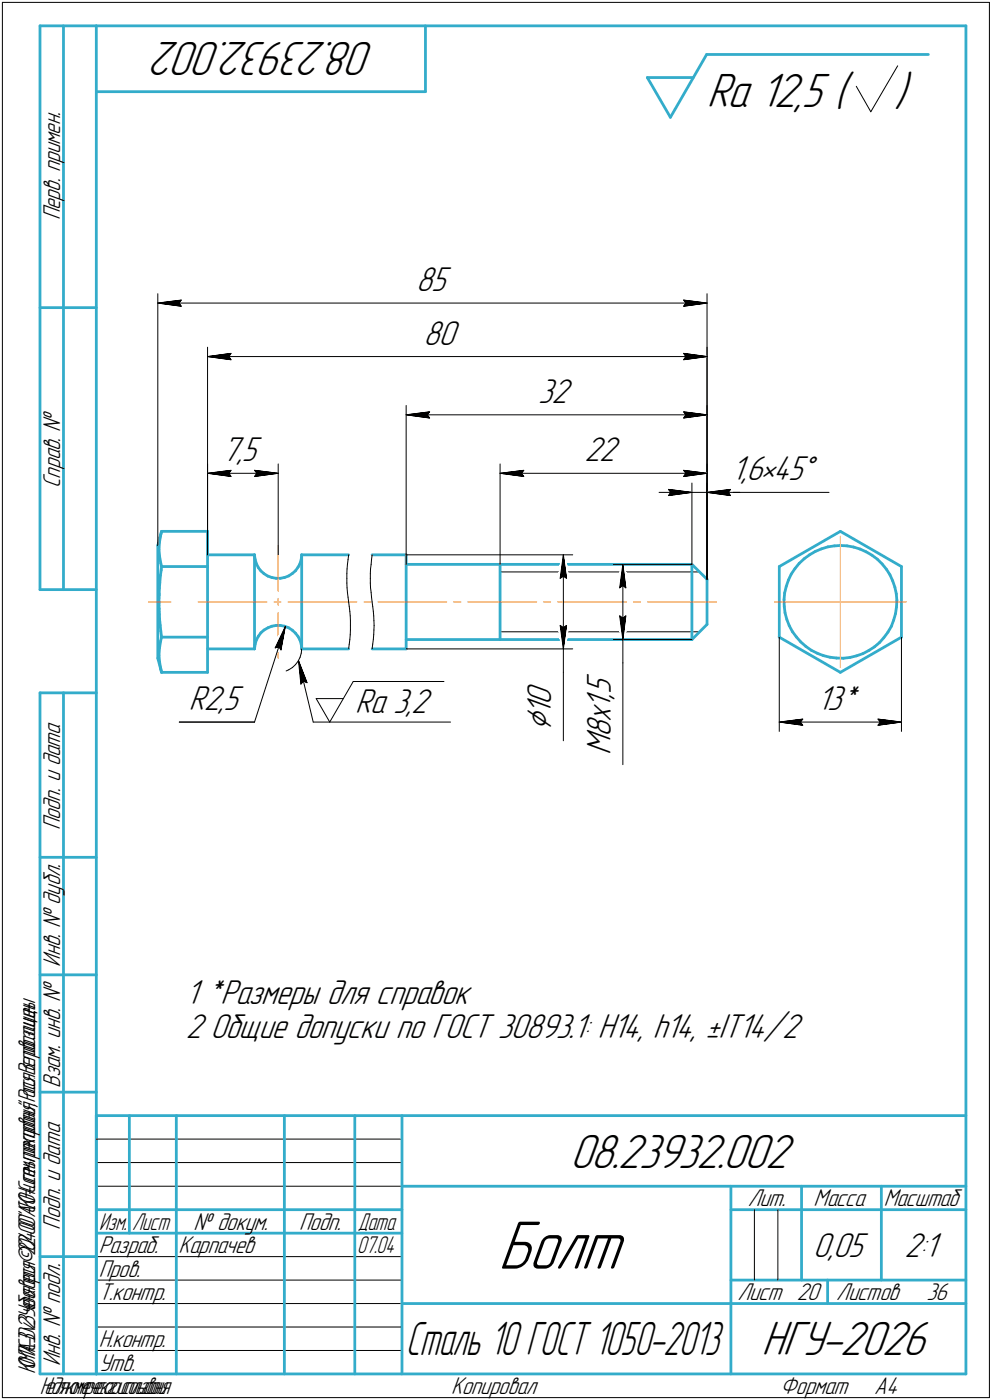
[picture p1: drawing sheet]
<svg xmlns="http://www.w3.org/2000/svg" width="211mm" height="298mm" viewBox="0 0 211 298" stroke-linecap="round" stroke-linejoin="round" font-family="sans-serif">
<defs><g id="words">
<text font-size="15.6" x="106" y="270.1">Болт</text>
<g font-size="10.9">
<text x="79.7" y="9" transform="rotate(-180 79.7 9)">08.23932.002</text>
<text x="150.3" y="22.8">Ra 12,5 (</text>
<text x="190.3" y="22.8">)</text>
<text x="121.3" y="248.5">08.23932.002</text>
<text x="162" y="288.5">НГУ-2026</text>
</g>
<text font-size="10.6" x="86.3" y="288.5">Сталь 10 ГОСТ 1050-2013</text>
<text font-size="8.5" x="117.3" y="155.7" transform="rotate(-90 117.3 155.7)">⌀</text>
<g font-size="7.8">
<text x="88.5" y="62">85</text>
<text x="90.1" y="73.4">80</text>
<text x="114.5" y="85.8">32</text>
<text x="47.2" y="98.2">7,5</text>
<text x="124.3" y="98.2">22</text>
<text x="155.6" y="102.3">1,6•45°</text>
<text x="130" y="148.7" transform="rotate(-90 130 148.7)">,</text>
<text x="130" y="147.7" transform="rotate(-90 130 147.7)">5</text>
<text x="40.2" y="151.2">R2,5</text>
<text x="75.6" y="151.7">Ra 3,2</text>
<text x="117.3" y="152.2" transform="rotate(-90 117.3 152.2)">1</text>
<text x="117.3" y="150.1" transform="rotate(-90 117.3 150.1)">0</text>
<text x="130" y="153.6" transform="rotate(-90 130 153.6)">x</text>
<text x="130" y="150.9" transform="rotate(-90 130 150.9)">1</text>
<text x="173.8" y="151.2">13*</text>
<text x="130" y="160.8" transform="rotate(-90 130 160.8)">M</text>
<text x="130" y="156.8" transform="rotate(-90 130 156.8)">8</text>
<text x="39.5" y="213.8">1 *Размеры для справок</text>
<text x="39.5" y="221">2 Общие допуски по ГОСТ 30893.1: H14, h14, ±IT14/2</text>
<text x="173" y="267.5">0,05</text>
<text x="192.4" y="267.5">2:1</text>
</g>
<g font-size="5.5">
<text x="12.8" y="46.9" transform="rotate(-90 12.8 46.9)">Перв. примен.</text>
<text x="12.8" y="103.8" transform="rotate(-90 12.8 103.8)">Справ. №</text>
<text x="12.8" y="176.7" transform="rotate(-90 12.8 176.7)">Подп. и дата</text>
<text x="12.8" y="205.8" transform="rotate(-90 12.8 205.8)">Инв. № дубл.</text>
<text x="12.8" y="231.6" transform="rotate(-90 12.8 231.6)">Взам. инв. №</text>
<text x="159.1" y="256.8">Лит.</text>
<text x="173.1" y="256.8">Масса</text>
<text x="188" y="256.8">Масштаб</text>
<text x="12.8" y="261.7" transform="rotate(-90 12.8 261.7)">Подп. и дата</text>
<text x="41.2" y="261.8">№ докум.</text>
<text x="63.6" y="261.8">Подп.</text>
<text x="21" y="266.8">Разраб.</text>
<text x="38" y="266.8">Карпачев</text>
<text x="21" y="271.8">Пров.</text>
<text x="21" y="276.8">Т.контр.</text>
<text x="156.9" y="276.8">Лист 20</text>
<text x="177.9" y="276.8">Листов</text>
<text x="197.1" y="276.8">36</text>
<text x="21" y="286.8">Н.контр.</text>
<text x="12.8" y="290.8" transform="rotate(-90 12.8 290.8)">Инв. № подл.</text>
<text x="21" y="291.8">Утв.</text>
<text x="96" y="296.8">Копировал</text>
<text x="166" y="296.8">Формат</text>
<text x="186" y="296.8">A4</text>
</g>
<g font-size="5.4">
<text x="21.1" y="261.8">Изм.</text>
<text x="28.1" y="261.8">Лист</text>
<text x="76.1" y="261.8">Дата</text>
<text x="76" y="266.8">07.04</text>
<text x="7.5" y="292.5" transform="rotate(-90 7.5 292.5)">КОМПАС-3Dv23Учебнаяверсия©2024ООО&quot;АСКОН-Системыпроектирования&quot;,Россия.Всеправазащищены.</text>
<text x="8.5" y="296.7">Недлякоммерческогоиспользования</text>
</g>
</g></defs>
<g fill="none" stroke="#33acca" stroke-width=".59">
<path d="M8.5 5.5v120zM8.5 5.5h12zM13.5 5.5v120zM20.5 5.5v287zM20.5 5.5h185zM20.5 19.5h70zM90.5 5.5v14zM137.7 16.5l4.9 8.5zM137.7 16.5h9.8zM150.3 11.6l-7.7 13.4zM150.3 11.6h47.2zM205.5 5.5v287z"/>
<path d="M8.5 65.5h12zM33.6 116.1v24zM33.8 117l.2 1.4zM33.9 115.5l-.1 1.5zM34 118.4l.2 1.5zM34.2 114l-.3 1.5zM34.2 119.9l.2 .7zM34.4 113.1h9.8zM34.4 113.1l-.2 .9zM34.4 113.1l-.8 3zM44.2 113.1v7.5zM44.2 118.1h9.9z"/>
<path d="M54.1 118.1v10zM54.1 118.2l.2 .9zM54.1 118.2h.1M54.3 119.1l.2 .9zM54.5 120l.4 .8zM63.8 119.9l-.4 .8zM64.1 119l-.3 .9zM64.2 118.1h10zM64.2 118.1l-.1 .9zM64.2 118.1v10zM79.2 118.1h7.2zM86.4 118.1v20z"/>
<path d="M170 119.9l-.9 1.1zM170 119.9l1.1-.9zM171.1 119l1.1-.9zM172.2 118.1l1.2-.7zM173.4 117.4l1.4-.6zM174.8 116.8l1.3-.4zM176.1 116.4l1.4-.2zM177.5 116.2l1.3-.1zM178.8 116.1l1.4 .1zM178.8 113.1l13 7.5zM180.2 116.2l1.4 .3zM181.6 116.5l1.4 .4z"/>
<path d="M183 116.9l1.3 .6zM184.3 117.5l1.2 .7zM185.5 118.2l1.1 .8zM186.6 119l1.1 1.1zM8.5 125.5h12zM33.8 139.5l.2 1.5zM33.8 127.3v.8zM33.8 128.1v.3zM33.8 128.4v.5zM33.8 128.9l.1 .7zM33.9 126.4v.3zM33.9 126.7l-.1 .6z"/>
<path d="M33.9 129.6v.6zM33.9 130.2v.6zM33.9 138l-.1 1.5zM33.9 125.2v1.2zM33.9 130.8l.1 1zM34 131.8l.1 1.3zM34 124l-.1 1.2zM34.1 133.1l.1 1.3zM34.1 122.5l-.1 1.5zM34.2 136.5l-.3 1.5zM34.2 134.4l.2 1.2zM34.3 121.4l-.2 1.1z"/>
<path d="M34.4 120.6h9.8zM34.4 135.6h9.8zM34.4 135.6l-.2 .9zM34.4 120.6l-.1 .8zM44.2 135.6v7.5zM44.2 120.6v15zM44.2 138.1h9.9zM54.1 128.1v10zM54.1 138h.1M54.3 137.2l-.2 .8zM54.5 136.3l-.2 .9zM54.9 120.8l.6 .7z"/>
<path d="M54.9 135.5l-.4 .8zM55.5 121.5l.7 .6zM55.5 134.7l.7-.6zM55.5 134.7l-.6 .8zM56.2 122.1l.8 .5zM56.2 134.1l.8-.5zM57 122.6l.8 .3zM57 133.6l.8-.3zM57.8 122.9l.9 .2zM57.8 133.3l.9-.2zM58.7 123.1h.9zM58.7 133.1h.9z"/>
<path d="M59.6 123.1l.9-.2zM59.6 133.1l.9 .2zM60.5 122.9l.9-.3zM60.5 133.3l.9 .3zM61.4 122.6l.8-.5zM61.4 133.6l.8 .6zM62.2 122.1l.7-.6zM62.2 134.2l.7 .6zM62.9 134.8l.5 .7zM63.4 120.7l-.5 .8zM63.4 135.5l.4 .8zM63.8 136.3l.3 .9z"/>
<path d="M64.1 137.2l.1 .9zM64.2 138.1h10zM64.2 128.1v10zM79.2 138.1h7.2zM86.4 120.1h60.8zM86.4 136.1h60.8zM106.4 120.1v16zM147.2 120.1l3.2 3.2zM147.2 136.1l3.2-3.2zM147.2 120.1v16zM150.4 123.3v9.6zM165.8 120.6v15z"/>
<path d="M165.8 120.6l13-7.5zM165.8 135.6l13 7.5zM166.8 127.6v1.5zM166.8 129.1l.2 1.4zM166.9 126.2l-.1 1.4zM167 130.5l.4 1.4zM167.3 124.8l-.4 1.4zM167.4 131.9l.5 1.3zM167.7 123.5l-.4 1.3zM167.9 133.2l.7 1.3zM168.3 122.2l-.6 1.3zM168.6 134.5l.8 1.1z"/>
<path d="M169.1 121l-.8 1.2zM169.4 135.6l.9 1.1zM170.3 136.7l1.1 .9zM171.4 137.6l1.2 .8zM172.6 138.4l1.3 .7zM173.9 139.1l1.3 .5zM175.2 139.6l1.4 .3zM176.6 139.9l1.4 .2zM180.8 140l1.4-.4zM182.2 139.6l1.4-.5zM183.6 139.1l1.2-.6zM184.8 138.5l1.2-.8z"/>
<path d="M186 137.7l1.1-.9zM187.7 120.1l.9 1.1zM188 135.7l-.9 1.1zM188.6 121.2l.7 1.1zM188.9 134.6l-.9 1.1zM189.3 122.3l.6 1.4zM189.6 133.3l-.7 1.3zM189.9 123.7l.5 1.3zM190.1 132l-.5 1.3zM190.4 125l.3 1.4zM190.5 130.6l-.4 1.4zM190.7 126.4l.1 1.4z"/>
<path d="M190.7 129.2l-.2 1.4zM190.8 127.8l-.1 1.4zM191.8 120.6v15zM8.5 147.5v145zM8.5 147.5h12zM13.5 147.5v145zM33.6 140.1l.8 3zM34 141l.2 1.4zM34.2 142.4l.2 .7zM34.4 143.1h9.8zM178 140.1h1.4zM178.8 143.1l13-7.5z"/>
<path d="M179.4 140.1l1.4-.1zM8.5 182.5h12zM8.5 207.5h12zM8.5 232.5h12zM20.5 237.5h185zM20.5 237.5v55zM27.5 237.5v25zM37.5 237.5v55zM60.5 237.5v55zM75.5 237.5v55zM85.5 237.5v55zM20.5 257.5h65z"/>
<path d="M85.5 252.5h120zM155.5 252.5v40zM155.5 257.5h15zM170.5 252.5v20zM170.5 257.5h35zM187.5 252.5v20zM8.5 267.5h12zM20.5 262.5h65zM85.5 277.5h70zM155.5 277.5h50zM155.5 272.5h50zM176.1 272.5v5z"/>
<path d="M8.5 292.5h12zM20.5 292.5h185z"/>
</g>
<g fill="none" stroke="#000" stroke-width=".21">
<path d="M.5 .5v297zM.5 .5h210zM182.2 18.4l3.1 5.4zM191 14l-5.7 9.8zM210.5 .5v297zM33.6 62.5v53.6zM33.6 64.5l5-.6zM33.6 64.5l5 .7zM33.6 64.5h116.8zM38.1 64.5l.5 .7zM38.6 63.9l-.5 .6zM44.2 73.9v44.2z"/>
<path d="M44.2 75.9l4.9-.7zM44.2 75.9l4.9 .7zM44.2 75.9h106.2zM48.7 75.9l.4 .7zM49.1 75.2l-.4 .7zM145.4 65.2l5-.7zM145.4 63.9l.5 .6zM145.4 63.9l5 .6zM145.4 76.6l5-.7zM145.4 75.2l.5 .7zM145.4 75.2l5 .7zM145.9 64.5l-.5 .7z"/>
<path d="M145.9 75.9l-.5 .7zM150.4 62.5v60.8zM150.4 73.9v49.4zM44.2 98.8v19.3zM59.2 98.8v19.3zM86.4 86.3v33.8zM86.4 88.3l5-.6zM86.4 88.3l5 .7zM86.4 88.3h64zM90.9 88.3l.5 .7zM91.4 87.7l-.5 .6zM106.4 98.8v21.3z"/>
<path d="M145.4 89l5-.7zM145.4 87.7l.5 .6zM145.4 87.7l5 .6zM145.9 88.3l-.5 .7zM150.4 86.3v37zM150.4 98.8v24.5zM44.2 100.8l4.9-.7zM44.2 100.8l4.9 .6zM44.2 100.8h15zM48.7 100.8l.4 .6zM49.1 100.1l-.4 .7zM54.1 101.4l5.1-.6z"/>
<path d="M54.1 100.1l.6 .7zM54.1 100.1l5.1 .7zM54.7 100.8l-.6 .6zM74 119.1l-.1 1zM74.2 118.1l-.2 1zM79 119.1v1zM79.2 118.1l-.2 1zM86.4 118.1h35.4zM106.4 100.8l5-.7zM106.4 100.8l5 .6zM106.4 100.8h44zM110.9 100.8l.5 .6z"/>
<path d="M111.4 100.1l-.5 .7zM119.8 118.1l.7 5zM119.8 118.1l-.6 5zM119.8 118.1v20zM140.2 104.8h7zM142.2 104.2l5 .6zM142.2 104.2l.5 .6zM142.2 105.5l5-.7zM142.7 104.8l-.5 .7zM145.4 101.4l5-.6zM145.4 100.1l.5 .7zM145.4 100.1l5 .7z"/>
<path d="M145.9 100.8l-.5 .6zM147.2 102.8v17.3zM147.2 104.8h3.2zM150.4 102.8v20.5zM150.4 104.8h3.2zM150.4 104.8l5 .7zM150.4 104.8l5-.6zM150.4 104.8h7zM153.6 104.8h22.8zM154.9 104.8l.5 .7zM155.4 104.2l-.5 .6zM58.5 137.9l.8-.2z"/>
<path d="M59.3 137.7l.5 .6zM60.7 133.3l-.9 5zM60.7 133.3l-2.2 4.6zM60.7 133.3l-6.6 20.4zM63.8 139.9l-.4 .9zM64.1 139l-.3 .9zM64.2 138.1l-.1 .9zM73.8 124.1v1zM73.8 123.1v1zM73.8 122.1v1zM73.8 125.1l.1 1zM73.8 121.1v1z"/>
<path d="M73.9 126.1l.1 1zM73.9 120.1l-.1 1zM74 127.1l.2 1zM74.2 128.1l.1 1zM74.3 137.1l-.1 1zM74.3 129.1l.1 1zM74.4 136.1l-.1 1zM74.4 130.1l.1 1zM74.5 135.1l-.1 1zM74.5 131.1v1zM74.5 134.1v1zM74.5 133.1v1z"/>
<path d="M74.5 132.1v1zM78.8 122.1v1zM78.8 123.1v1zM78.8 124.1v1zM78.8 121.1v1zM78.8 125.1l.2 1zM79 120.1l-.2 1zM79 126.1v1zM79 127.1l.2 1zM79.2 128.1l.1 1zM79.3 129.1l.1 1zM79.3 137.1l-.1 1z"/>
<path d="M79.4 130.1l.1 1zM79.4 136.1l-.1 1zM79.5 131.1v1zM79.5 135.1l-.1 1zM79.5 132.1l.1 1zM79.5 134.1v1zM79.6 133.1l-.1 1zM86.4 138.1h35.4zM106.4 134.5h40.8zM106.4 121.8h40.8zM119.2 123.1l.6-.5zM119.2 133.1l.6 5z"/>
<path d="M119.2 133.1l.6 .5zM119.8 138.1v5zM119.8 122.6l.7 .5zM119.8 133.6l.7-.5zM120.5 133.1l-.7 5zM130.5 136.1h16.7zM130.5 120.1h16.7zM131.8 131.1l.7 5zM131.8 131.1l.7 .5zM131.8 125.1l.7-.5zM132.5 136.1v5zM132.5 131.6l.6-.5z"/>
<path d="M132.5 120.1l.6 5zM132.5 124.6l.6 .5zM132.5 120.1l-.7 5zM132.5 120.1v16zM133.1 131.1l-.6 5zM147.2 134.5h1.6zM147.2 121.8h1.6zM165.8 135.6v20.1zM191.8 135.6v20.1zM38.1 153.7h16zM60.9 142.8l.5-.2zM61.4 142.6l.8-.5z"/>
<path d="M62.2 142.1l.7-.6zM63.4 140.8l-.5 .7zM63.5 140.6l1.8 4.7zM63.5 140.6l.5 5zM63.5 140.6l3.1 13.1zM64.6 145l.7 .3zM64.6 145l-.6 .6zM66.6 153.7h29.2zM67.3 148.7l2.8 5zM67.3 148.7h5.7zM75.1 145.1l-5 8.6zM75.1 145.1h19.3z"/>
<path d="M119.8 143.1v14.6zM132.5 141.1v21.7zM165.8 153.7l5-.6zM165.8 153.7l5 .7zM165.8 153.7h26zM170.3 153.7l.5 .7zM170.8 153.1l-.5 .6zM186.8 154.4l5-.7zM186.8 153.1l.5 .6zM186.8 153.1l5 .6zM187.3 153.7l-.5 .7zM20.5 247.5h65z"/>
<path d="M20.5 252.5h65zM20.5 242.5h65zM160.5 257.5v15zM165.5 257.5v15zM20.5 267.5h65zM20.5 272.5h65zM20.5 277.5h65zM.5 297.5h210zM20.5 282.5h65zM20.5 287.5h65z"/>
</g>
<g fill="none" stroke="#ff8000" stroke-width=".21">
<path d="M59.2 116.1v9.8zM178.8 114.1v14zM31.6 128.1h4.8zM42.2 128.1h14.6zM58.3 128.1h1.5zM59.2 127.4v1.5zM59.2 130.4v9.7zM61.3 128.1h12.9zM74.2 128.1h1.7zM77.4 128.1h1.5zM80.4 128.1h14.6zM96.5 128.1h1.5z"/>
<path d="M99.5 128.1h14.7zM115.7 128.1h1.4zM118.7 128.1h14.6zM134.8 128.1h1.5zM137.8 128.1h14.6zM164.8 128.1h14zM178.8 128.1v14zM178.8 128.1h14z"/>
</g>
<g fill="#fff" stroke="#fff" stroke-width=".21">
<path d="M60.6 133.5h.1zM60.6 133.5h.1zM60.5 133.6h.2zM60.5 133.6h.2zM60.5 133.6h.2zM60.5 133.7h.2zM60.4 133.7h.3zM60.4 133.8h.3zM60.3 133.8h.4zM60.3 133.9h.4zM60.2 133.9h.5zM60.2 133.9h.5zM60.2 134h.5zM60.2 134h.6zM60.1 134.1h.7zM60.1 134.1h.7zM60 134.2h.8zM60 134.2h.8zM59.9 134.2h.9zM59.9 134.3h.9zM59.9 134.3h.9zM59.9 134.4h.9zM59.8 134.4h1zM59.8 134.5h1zM59.7 134.5h1.1zM59.7 134.5h1.1zM59.7 134.6h1.1zM59.6 134.6h1.2zM59.6 134.7h1.2zM59.6 134.7h1.2zM59.5 134.7h1.3zM59.5 134.8h1.3zM59.4 134.8h1.4zM59.4 134.9h1.4zM59.4 134.9h1.4zM59.4 135h1.4zM59.4 135h1.4zM59.4 135h1.4zM59.4 135.1h1.4zM59.3 135.1h1.5zM59.3 135.2h1.5zM59.3 135.2h1.5zM59.3 135.3h1.5zM59.2 135.3h1.6zM59.2 135.3h1.6zM59.2 135.4h1.6zM59.2 135.4h1.6zM59.1 135.5h1.7zM59.1 135.5h1.7zM59.1 135.6h1.7zM59.1 135.6h1.7zM59.1 135.6h1.7zM59.1 135.7h1.7zM59.1 135.7h1.7zM59 135.8h1.8zM59 135.8h1.7zM59 135.8h1.7zM59 135.9h1.7zM58.9 135.9h1.8zM58.9 136h1.8zM58.9 136h1.8zM58.9 136.1h1.8zM58.8 136.1h1.9zM58.8 136.1h1.9zM58.8 136.2h1.9zM58.8 136.2h1.9zM58.8 136.3h1.9zM58.8 136.3h1.9zM58.7 136.4h2zM58.7 136.4h2zM58.7 136.4h2zM58.7 136.5h2zM58.6 136.5h2zM58.6 136.6h2zM58.6 136.6h2zM58.6 136.7h2zM58.6 136.7h2zM58.5 136.7h2.1zM58.5 136.8h2.1zM58.5 136.8h2.1zM58.5 136.9h2.1zM58.5 136.9h2.1zM58.5 136.9h2.1zM58.4 137h2.2zM58.4 137h2.1zM58.4 137.1h2.1zM58.4 137.1h2.1zM58.3 137.2h2.2zM58.3 137.2h2.2zM58.3 137.2h2.2zM58.3 137.3h2.2zM58.3 137.3h2.2zM58.3 137.4h2.2zM58.3 137.4h2.2zM58.2 137.5h2.3zM58.2 137.5h2.3zM58.2 137.5h2.3zM58.2 137.6h2.3zM58.1 137.6h2.4zM58.1 137.7h2.4zM58.1 137.7h2.4zM58.1 137.8h2.3zM58 137.8h2.4zM58 137.8h2.4zM58 137.9h2.4zM58 137.9h2.4zM58 138h2.4zM58 138h2.4zM57.9 138h2.5zM57.9 138.1h2.5zM57.9 138.1h2.5zM57.9 138.2h2.5zM57.8 138.2h2.6zM58 138.3h2.3zM58.1 138.3h2.2zM58.3 138.3h2zM58.4 138.4h1.9zM58.5 138.4h1.8zM58.6 138.5h1.7zM58.8 138.5h1.5zM58.9 138.6h1.4zM59 138.6h1.3zM59.2 138.6h1.1zM59.3 138.7h1zM59.4 138.7h.9zM59.6 138.8h.6zM59.7 138.8h.5zM59.8 138.9h.4zM59.9 138.9h.3zM60.1 138.9h.1z"/>
<path d="M40.2 145.6h12zM40.2 145.6h12zM40.2 145.7h12zM40.2 145.7h12zM40.2 145.8h12zM40.2 145.8h12zM40.2 145.8h12zM40.2 145.9h12zM40.2 145.9h12zM40.2 146h12zM40.2 146h12zM40.2 146h12zM40.2 146.1h12zM40.2 146.1h12zM40.2 146.2h12zM40.2 146.2h12zM40.2 146.3h12zM40.2 146.3h12zM40.2 146.3h12zM40.2 146.4h12zM40.2 146.4h12zM40.2 146.5h12zM40.2 146.5h12zM40.2 146.6h12zM40.2 146.6h12zM40.2 146.6h12zM40.2 146.7h12zM40.2 146.7h12zM40.2 146.8h12zM40.2 146.8h12zM40.2 146.9h12zM40.2 146.9h12zM40.2 146.9h12zM40.2 147h12zM40.2 147h12zM40.2 147.1h12zM40.2 147.1h12zM40.2 147.2h12zM40.2 147.2h12zM40.2 147.2h12zM40.2 147.3h12zM40.2 147.3h12zM40.2 147.4h12zM40.2 147.4h12zM40.2 147.4h12zM40.2 147.5h12zM40.2 147.5h12zM40.2 147.6h12zM40.2 147.6h12zM40.2 147.7h12zM40.2 147.7h12zM40.2 147.7h12zM40.2 147.8h12zM40.2 147.8h12zM40.2 147.9h12zM40.2 147.9h12zM40.2 148h12zM40.2 148h12zM40.2 148h12zM40.2 148.1h12zM40.2 148.1h12zM40.2 148.2h12zM40.2 148.2h12zM40.2 148.3h12zM40.2 148.3h12zM40.2 148.3h12zM40.2 148.4h12zM40.2 148.4h12zM40.2 148.5h12zM40.2 148.5h12zM40.2 148.5h12zM40.2 148.6h12zM40.2 148.6h12zM40.2 148.7h12zM40.2 148.7h12zM40.2 148.8h12zM40.2 148.8h12zM40.2 148.8h12zM40.2 148.9h12zM40.2 148.9h12zM40.2 149h12zM40.2 149h12zM40.2 149.1h12zM40.2 149.1h12zM40.2 149.1h12zM40.2 149.2h12zM40.2 149.2h12zM40.2 149.3h12zM40.2 149.3h12zM40.2 149.4h12zM40.2 149.4h12zM40.2 149.4h12zM40.2 149.5h12zM40.2 149.5h12zM40.2 149.6h12zM40.2 149.6h12zM40.2 149.6h12zM40.2 149.7h12zM40.2 149.7h12zM40.2 149.8h12zM40.2 149.8h12zM40.2 149.9h12zM40.2 149.9h12zM40.2 149.9h12zM40.2 150h12zM40.2 150h12zM40.2 150.1h12zM40.2 150.1h12zM40.2 150.2h12zM40.2 150.2h12zM40.2 150.2h12zM40.2 150.3h12zM40.2 150.3h12zM40.2 150.4h12zM40.2 150.4h12zM40.2 150.5h12zM40.2 150.5h12zM40.2 150.5h12zM40.2 150.6h12zM40.2 150.6h12zM40.2 150.7h12zM40.2 150.7h12zM40.2 150.7h12zM40.2 150.8h12zM40.2 150.8h12zM40.2 150.9h12zM40.2 150.9h12zM40.2 151h12zM40.2 151h12zM40.2 151h12zM40.2 151.1h12zM40.2 151.1h12zM40.2 151.2h12zM40.2 151.2h12zM40.2 151.3h12zM40.2 151.3h12zM40.2 151.3h12zM40.2 151.4h12zM40.2 151.4h12zM40.2 151.5h12zM40.2 151.5h12zM40.2 151.6h12zM40.2 151.6h12zM40.2 151.6h12zM40.2 151.7h12zM40.2 151.7h12zM40.2 151.8h12zM40.2 151.8h12zM40.2 151.8h12zM40.2 151.9h12zM40.2 151.9h12zM40.2 152h12zM40.2 152h12zM40.2 152.1h12zM40.2 152.1h12zM40.2 152.1h12zM40.2 152.2h12zM40.2 152.2h12zM40.2 152.3h12zM40.2 152.3h12zM40.2 152.4h12zM40.2 152.4h12zM40.2 152.4h12zM40.2 152.5h12zM40.2 152.5h12zM40.2 152.6h12zM40.2 152.6h12zM40.2 152.7h12zM40.2 152.7h12z"/>
<path d="M124.3 143.1h7.2zM124.3 143.1h7.2zM124.3 143.2h7.2zM124.3 143.2h7.2zM124.3 143.3h7.2zM124.3 143.3h7.2zM124.3 143.3h7.2zM124.3 143.4h7.2zM124.3 143.4h7.2zM124.3 143.5h7.2zM124.3 143.5h7.2zM124.3 143.6h7.2zM124.3 143.6h7.2zM124.3 143.6h7.2zM124.3 143.7h7.2zM124.3 143.7h7.2zM124.3 143.8h7.2zM124.3 143.8h7.2zM124.3 143.8h7.2zM124.3 143.9h7.2zM124.3 143.9h7.2zM124.3 144h7.2zM124.3 144h7.2zM124.3 144.1h7.2zM124.3 144.1h7.2zM124.3 144.1h7.2zM124.3 144.2h7.2zM124.3 144.2h7.2zM124.3 144.3h7.2zM124.3 144.3h7.2zM124.3 144.4h7.2zM124.3 144.4h7.2zM124.3 144.4h7.2zM124.3 144.5h7.2zM124.3 144.5h7.2zM124.3 144.6h7.2zM124.3 144.6h7.2zM124.3 144.7h7.2zM124.3 144.7h7.2zM124.3 144.7h7.2zM124.3 144.8h7.2zM124.3 144.8h7.2zM124.3 144.9h7.2zM124.3 144.9h7.2zM124.3 144.9h7.2zM124.3 145h7.2zM124.3 145h7.2zM124.3 145.1h7.2zM124.3 145.1h7.2zM124.3 145.2h7.2zM124.3 145.2h7.2zM124.3 145.2h7.2zM124.3 145.3h7.2zM124.3 145.3h7.2zM124.3 145.4h7.2zM124.3 145.4h7.2zM124.3 145.5h7.2zM124.3 145.5h7.2zM124.3 145.5h7.2zM124.3 145.6h7.2zM124.3 145.6h7.2zM124.3 145.7h7.2zM124.3 145.7h7.2zM124.3 145.8h7.2zM124.3 145.8h7.2zM124.3 145.8h7.2zM124.3 145.9h7.2zM124.3 145.9h7.2zM124.3 146h7.2zM124.3 146h7.2zM124.3 146h7.2zM124.3 146.1h7.2zM124.3 146.1h7.2zM124.3 146.2h7.2zM124.3 146.2h7.2zM124.3 146.3h7.2zM124.3 146.3h7.2zM124.3 146.3h7.2zM124.3 146.4h7.2zM124.3 146.4h7.2zM124.3 146.5h7.2zM124.3 146.5h7.2zM124.3 146.6h7.2zM124.3 146.6h7.2zM124.3 146.6h7.2zM124.3 146.7h7.2zM124.3 146.7h7.2zM124.3 146.8h7.2zM124.3 146.8h7.2zM124.3 146.9h7.2zM124.3 146.9h7.2zM124.3 146.9h7.2zM124.3 147h7.2zM124.3 147h7.2zM124.3 147.1h7.2zM124.3 147.1h7.2zM124.3 147.2h7.2zM124.3 147.2h7.2zM124.3 147.2h7.2zM124.3 147.3h7.2zM124.3 147.3h7.2zM124.3 147.4h7.2zM124.3 147.4h7.2zM124.3 147.4h7.2zM124.3 147.5h7.2zM124.3 147.5h7.2zM124.3 147.6h7.2zM124.3 147.6h7.2zM124.3 147.7h7.2zM124.3 147.7h7.2zM124.3 147.7h7.2zM124.3 147.8h7.2zM124.3 147.8h7.2zM124.3 147.9h7.2zM124.3 147.9h7.2zM124.3 148h7.2zM124.3 148h7.2zM124.3 148h7.2zM124.3 148.1h7.2zM124.3 148.1h7.2zM124.3 148.2h7.2zM124.3 148.2h7.2zM124.3 148.3h7.2zM124.3 148.3h7.2zM124.3 148.3h7.2zM124.3 148.4h7.2zM124.3 148.4h7.2zM124.3 148.5h7.2zM124.3 148.5h7.2zM124.3 148.5h7.2zM124.3 148.6h7.2zM124.3 148.6h7.2zM124.3 148.7h7.2zM124.3 148.7h7.2zM124.3 148.8h7.2zM124.3 148.8h7.2zM124.3 148.8h7.2zM124.3 148.9h7.2zM124.3 148.9h7.2zM124.3 149h7.2zM124.3 149h7.2zM124.3 149.1h7.2zM124.3 149.1h7.2zM124.3 149.1h7.2zM124.3 149.2h7.2zM124.3 149.2h7.2zM124.3 149.3h7.2zM124.3 149.3h7.2zM124.3 149.4h7.2zM124.3 149.4h7.2zM124.3 149.4h7.2zM124.3 149.5h7.2zM124.3 149.5h7.2zM124.3 149.6h7.2zM124.3 149.6h7.2zM124.3 149.6h7.2zM124.3 149.7h7.2zM124.3 149.7h7.2zM124.3 149.8h7.2zM124.3 149.8h7.2zM124.3 149.9h7.2zM124.3 149.9h7.2zM124.3 149.9h7.2zM124.3 150h7.2zM124.3 150h7.2zM124.3 150.1h7.2zM124.3 150.1h7.2zM124.3 150.2h7.2zM124.3 150.2h7.2zM124.3 150.2h7.2zM124.3 150.3h7.2zM124.3 150.3h7.2zM124.3 150.4h7.2zM124.3 150.4h7.2zM124.3 150.5h7.2zM124.3 150.5h7.2zM124.3 150.5h7.2zM124.3 150.6h7.2zM124.3 150.6h7.2zM124.3 150.7h7.2zM124.3 150.7h7.2zM124.3 150.7h7.2zM124.3 150.8h7.2zM124.3 150.8h7.2zM124.3 150.9h7.2zM124.3 150.9h7.2zM124.3 151h7.2zM124.3 151h7.2zM124.3 151h7.2zM124.3 151.1h7.2zM124.3 151.1h7.2zM124.3 151.2h7.2zM124.3 151.2h7.2zM124.3 151.3h7.2zM124.3 151.3h7.2zM124.3 151.3h7.2zM124.3 151.4h7.2zM124.3 151.4h7.2zM124.3 151.5h7.2zM124.3 151.5h7.2zM124.3 151.6h7.2zM124.3 151.6h7.2zM124.3 151.6h7.2zM124.3 151.7h7.2zM124.3 151.7h7.2zM124.3 151.8h7.2zM124.3 151.8h7.2zM124.3 151.8h7.2zM124.3 151.9h7.2zM124.3 151.9h7.2zM124.3 152h7.2zM124.3 152h7.2zM124.3 152.1h7.2zM124.3 152.1h7.2zM124.3 152.1h7.2zM124.3 152.2h7.2zM124.3 152.2h7.2zM124.3 152.3h7.2zM124.3 152.3h7.2zM124.3 152.4h7.2zM124.3 152.4h7.2zM124.3 152.4h7.2zM124.3 152.5h7.2zM124.3 152.5h7.2zM124.3 152.6h7.2zM124.3 152.6h7.2zM124.3 152.7h7.2zM124.3 152.7h7.2zM124.3 152.7h7.2zM124.3 152.8h7.2zM124.3 152.8h7.2zM124.3 152.9h7.2zM124.3 152.9h7.2zM124.3 153h7.2zM124.3 153h7.2zM124.3 153h7.2zM124.3 153.1h7.2zM124.3 153.1h7.2zM124.3 153.2h7.2zM124.3 153.2h7.2zM124.3 153.2h7.2zM124.3 153.3h7.2zM124.3 153.3h7.2zM124.3 153.4h7.2zM124.3 153.4h7.2zM124.3 153.5h7.2zM124.3 153.5h7.2zM124.3 153.5h7.2zM124.3 153.6h7.2zM124.3 153.6h7.2zM124.3 153.7h7.2zM124.3 153.7h7.2zM124.3 153.8h7.2zM124.3 153.8h7.2zM124.3 153.8h7.2zM124.3 153.9h7.2zM124.3 153.9h7.2zM124.3 154h7.2zM124.3 154h7.2zM124.3 154.1h7.2zM124.3 154.1h7.2zM124.3 154.1h7.2zM124.3 154.2h7.2zM124.3 154.2h7.2zM124.3 154.3h7.2zM124.3 154.3h7.2zM124.3 154.3h7.2zM124.3 154.4h7.2zM124.3 154.4h7.2zM124.3 154.5h7.2zM124.3 154.5h7.2zM124.3 154.6h7.2zM124.3 154.6h7.2zM124.3 154.6h7.2zM124.3 154.7h7.2zM124.3 154.7h7.2zM124.3 154.8h7.2zM124.3 154.8h7.2zM124.3 154.9h7.2zM124.3 154.9h7.2zM124.3 154.9h7.2zM124.3 155h7.2zM124.3 155h7.2zM124.3 155.1h7.2zM124.3 155.1h7.2zM124.3 155.2h7.2zM124.3 155.2h7.2zM124.3 155.2h7.2zM124.3 155.3h7.2zM124.3 155.3h7.2zM124.3 155.4h7.2zM124.3 155.4h7.2zM124.3 155.4h7.2zM124.3 155.5h7.2zM124.3 155.5h7.2zM124.3 155.6h7.2zM124.3 155.6h7.2zM124.3 155.7h7.2zM124.3 155.7h7.2zM124.3 155.7h7.2zM124.3 155.8h7.2zM124.3 155.8h7.2zM124.3 155.9h7.2zM124.3 155.9h7.2zM124.3 156h7.2zM124.3 156h7.2zM124.3 156h7.2zM124.3 156.1h7.2zM124.3 156.1h7.2zM124.3 156.2h7.2zM124.3 156.2h7.2zM124.3 156.3h7.2zM124.3 156.3h7.2zM124.3 156.3h7.2zM124.3 156.4h7.2zM124.3 156.4h7.2zM124.3 156.5h7.2zM124.3 156.5h7.2zM124.3 156.5h7.2zM124.3 156.6h7.2zM124.3 156.6h7.2zM124.3 156.7h7.2zM124.3 156.7h7.2zM124.3 156.8h7.2zM124.3 156.8h7.2zM124.3 156.8h7.2zM124.3 156.9h7.2zM124.3 156.9h7.2zM124.3 157h7.2zM124.3 157h7.2zM124.3 157.1h7.2zM124.3 157.1h7.2zM124.3 157.1h7.2zM124.3 157.2h7.2zM124.3 157.2h7.2zM124.3 157.3h7.2zM124.3 157.3h7.2zM124.3 157.4h7.2zM124.3 157.4h7.2zM124.3 157.4h7.2zM124.3 157.5h7.2zM124.3 157.5h7.2zM124.3 157.6h7.2zM124.3 157.6h7.2zM124.3 157.6h7.2zM124.3 157.7h7.2zM124.3 157.7h7.2zM124.3 157.8h7.2zM124.3 157.8h7.2zM124.3 157.9h7.2zM124.3 157.9h7.2zM124.3 157.9h7.2zM124.3 158h7.2zM124.3 158h7.2zM124.3 158.1h7.2zM124.3 158.1h7.2zM124.3 158.2h7.2zM124.3 158.2h7.2zM124.3 158.2h7.2zM124.3 158.3h7.2zM124.3 158.3h7.2zM124.3 158.4h7.2zM124.3 158.4h7.2zM124.3 158.5h7.2zM124.3 158.5h7.2zM124.3 158.5h7.2zM124.3 158.6h7.2zM124.3 158.6h7.2zM124.3 158.7h7.2zM124.3 158.7h7.2zM124.3 158.7h7.2zM124.3 158.8h7.2zM124.3 158.8h7.2zM124.3 158.9h7.2zM124.3 158.9h7.2zM124.3 159h7.2zM124.3 159h7.2zM124.3 159h7.2zM124.3 159.1h7.2zM124.3 159.1h7.2zM124.3 159.2h7.2zM124.3 159.2h7.2zM124.3 159.3h7.2zM124.3 159.3h7.2zM124.3 159.3h7.2zM124.3 159.4h7.2zM124.3 159.4h7.2zM124.3 159.5h7.2zM124.3 159.5h7.2zM124.3 159.6h7.2zM124.3 159.6h7.2zM124.3 159.6h7.2zM124.3 159.7h7.2zM124.3 159.7h7.2zM124.3 159.8h7.2zM124.3 159.8h7.2zM124.3 159.9h7.2zM124.3 159.9h7.2zM124.3 159.9h7.2zM124.3 160h7.2zM124.3 160h7.2zM124.3 160.1h7.2zM124.3 160.1h7.2zM124.3 160.1h7.2zM124.3 160.2h7.2zM124.3 160.2h7.2zM124.3 160.3h7.2zM124.3 160.3h7.2zM124.3 160.4h7.2zM124.3 160.4h7.2zM124.3 160.4h7.2zM124.3 160.5h7.2zM124.3 160.5h7.2zM124.3 160.6h7.2zM124.3 160.6h7.2zM124.3 160.7h7.2zM124.3 160.7h7.2zM124.3 160.7h7.2z"/>
<path d="M131.3 130.6h2.4zM131.3 130.7h2.4zM131.3 130.7h2.4zM131.3 130.8h2.4zM131.3 130.8h2.4zM131.3 130.9h2.4zM131.3 130.9h2.4zM131.3 130.9h2.4zM131.4 131h2.3zM131.4 131h2.3zM131.4 131.1h2.3zM131.4 131.1h2.3zM131.4 131.1h2.3zM131.4 131.2h2.3zM131.4 131.2h2.3zM131.4 131.3h2.2zM131.4 131.3h2.2zM131.4 131.4h2.2zM131.4 131.4h2.2zM131.4 131.4h2.2zM131.4 131.5h2.2zM131.4 131.5h2.2zM131.4 131.6h2.2zM131.4 131.6h2.2zM131.4 131.7h2.2zM131.4 131.7h2.2zM131.4 131.7h2.2zM131.4 131.8h2.2zM131.4 131.8h2.2zM131.4 131.9h2.2zM131.4 131.9h2.2zM131.4 132h2.2zM131.5 132h2.1zM131.5 132h2.1zM131.5 132.1h2.1zM131.5 132.1h2.1zM131.5 132.2h2.1zM131.5 132.2h2zM131.5 132.2h2zM131.5 132.3h2zM131.5 132.3h2zM131.5 132.4h2zM131.5 132.4h2zM131.5 132.5h2zM131.5 132.5h2zM131.5 132.5h2zM131.5 132.6h2zM131.5 132.6h2zM131.6 132.7h1.9zM131.6 132.7h1.9zM131.6 132.8h1.9zM131.6 132.8h1.8zM131.6 132.8h1.8zM131.6 132.9h1.8zM131.6 132.9h1.8zM131.6 133h1.8zM131.6 133h1.8zM131.6 133.1h1.8zM131.6 133.1h1.8zM131.6 133.1h1.8zM131.6 133.2h1.8zM131.6 133.2h1.8zM131.6 133.3h1.8zM131.6 133.3h1.8zM131.7 133.3h1.7zM131.7 133.4h1.7zM131.7 133.4h1.6zM131.7 133.5h1.6zM131.7 133.5h1.6zM131.7 133.6h1.6zM131.7 133.6h1.6zM131.7 133.6h1.6zM131.7 133.7h1.6zM131.7 133.7h1.6zM131.7 133.8h1.6zM131.7 133.8h1.6zM131.7 133.9h1.6zM131.7 133.9h1.6zM131.7 133.9h1.6zM131.7 134h1.6zM131.7 134h1.6zM131.7 134.1h1.6zM131.7 134.1h1.6zM131.7 134.2h1.6zM131.7 134.2h1.6zM131.7 134.2h1.6zM131.7 134.3h1.6zM131.7 134.3h1.5zM131.8 134.4h1.4zM131.8 134.4h1.4zM131.8 134.5h1.4zM131.8 134.5h1.4zM131.9 134.5h1.3zM131.9 134.6h1.2zM131.9 134.6h1.2zM131.9 134.7h1.2zM131.9 134.7h1.2zM132 134.7h1.1zM132 134.8h1.1zM132 134.8h1.1zM132 134.9h1zM132 134.9h1zM132 135h1zM132 135h1zM132.1 135h.9zM132.1 135.1h.8zM132.1 135.1h.8zM132.1 135.2h.8zM132.1 135.2h.8zM132.2 135.3h.7zM132.2 135.3h.6zM132.2 135.3h.6zM132.2 135.4h.6zM132.2 135.4h.6zM132.2 135.5h.6zM132.2 135.5h.6zM132.3 135.6h.5zM132.3 135.6h.5zM132.3 135.6h.4zM132.3 135.7h.4zM132.3 135.7h.4zM132.4 135.8h.3zM132.4 135.8h.3zM132.4 135.8h.2zM132.4 135.9h.2zM132.4 135.9h.2zM132.5 136h.1zM132.5 136h.1z"/>
<path d="M132.5 120.3h.1zM132.5 120.3h.1zM132.4 120.4h.2zM132.4 120.4h.2zM132.4 120.4h.2zM132.4 120.5h.3zM132.4 120.5h.3zM132.3 120.6h.4zM132.3 120.6h.4zM132.3 120.6h.4zM132.3 120.7h.5zM132.2 120.7h.6zM132.2 120.8h.6zM132.2 120.8h.6zM132.2 120.9h.6zM132.2 120.9h.6zM132.2 120.9h.6zM132.2 121h.7zM132.1 121h.8zM132.1 121.1h.8zM132.1 121.1h.8zM132.1 121.2h.8zM132.1 121.2h.9zM132 121.2h1zM132 121.3h1zM132 121.3h1zM132 121.4h1zM132 121.4h1.1zM132 121.5h1.1zM132 121.5h1.1zM131.9 121.5h1.2zM131.9 121.6h1.2zM131.9 121.6h1.2zM131.9 121.7h1.2zM131.9 121.7h1.2zM131.8 121.8h1.4zM131.8 121.8h1.4zM131.8 121.8h1.4zM131.8 121.9h1.4zM131.7 121.9h1.5zM131.7 122h1.6zM131.7 122h1.6zM131.7 122h1.6zM131.7 122.1h1.6zM131.7 122.1h1.6zM131.7 122.2h1.6zM131.7 122.2h1.6zM131.7 122.3h1.6zM131.7 122.3h1.6zM131.7 122.3h1.6zM131.7 122.4h1.6zM131.7 122.4h1.6zM131.7 122.5h1.6zM131.7 122.5h1.6zM131.7 122.6h1.6zM131.7 122.6h1.6zM131.7 122.6h1.6zM131.7 122.7h1.6zM131.7 122.7h1.6zM131.7 122.8h1.6zM131.7 122.8h1.6zM131.7 122.9h1.6zM131.7 122.9h1.7zM131.6 122.9h1.8zM131.6 123h1.8zM131.6 123h1.8zM131.6 123.1h1.8zM131.6 123.1h1.8zM131.6 123.1h1.8zM131.6 123.2h1.8zM131.6 123.2h1.8zM131.6 123.3h1.8zM131.6 123.3h1.8zM131.6 123.4h1.8zM131.6 123.4h1.8zM131.6 123.4h1.8zM131.6 123.5h1.9zM131.6 123.5h1.9zM131.6 123.6h1.9zM131.5 123.6h2zM131.5 123.7h2zM131.5 123.7h2zM131.5 123.7h2zM131.5 123.8h2zM131.5 123.8h2zM131.5 123.9h2zM131.5 123.9h2zM131.5 124h2zM131.5 124h2zM131.5 124h2zM131.5 124.1h2zM131.5 124.1h2.1zM131.5 124.2h2.1zM131.5 124.2h2.1zM131.5 124.2h2.1zM131.4 124.3h2.2zM131.4 124.3h2.2zM131.4 124.4h2.2zM131.4 124.4h2.2zM131.4 124.5h2.2zM131.4 124.5h2.2zM131.4 124.5h2.2zM131.4 124.6h2.2zM131.4 124.6h2.2zM131.4 124.7h2.2zM131.4 124.7h2.2zM131.4 124.8h2.2zM131.4 124.8h2.2zM131.4 124.8h2.2zM131.4 124.9h2.2zM131.4 124.9h2.2zM131.4 125h2.2zM131.4 125h2.2zM131.4 125.1h2.3zM131.4 125.1h2.3zM131.4 125.1h2.3zM131.4 125.2h2.3zM131.4 125.2h2.3zM131.4 125.3h2.3zM131.3 125.3h2.4zM131.3 125.3h2.4zM131.3 125.4h2.4zM131.3 125.4h2.4zM131.3 125.5h2.4zM131.3 125.5h2.4zM131.3 125.6h2.4zM131.3 125.6h2.4z"/>
<path d="M155.6 96.6h18.8zM155.6 96.6h18.8zM155.6 96.6h18.8zM155.6 96.7h18.8zM155.6 96.7h18.8zM155.6 96.8h18.8zM155.6 96.8h18.8zM155.6 96.9h18.8zM155.6 96.9h18.8zM155.6 96.9h18.8zM155.6 97h18.8zM155.6 97h18.8zM155.6 97.1h18.8zM155.6 97.1h18.8zM155.6 97.2h18.8zM155.6 97.2h18.8zM155.6 97.2h18.8zM155.6 97.3h18.8zM155.6 97.3h18.8zM155.6 97.4h18.8zM155.6 97.4h18.8zM155.6 97.5h18.8zM155.6 97.5h18.8zM155.6 97.5h18.8zM155.6 97.6h18.8zM155.6 97.6h18.8zM155.6 97.7h18.8zM155.6 97.7h18.8zM155.6 97.7h18.8zM155.6 97.8h18.8zM155.6 97.8h18.8zM155.6 97.9h18.8zM155.6 97.9h18.8zM155.6 98h18.8zM155.6 98h18.8zM155.6 98h18.8zM155.6 98.1h18.8zM155.6 98.1h18.8zM155.6 98.2h18.8zM155.6 98.2h18.8zM155.6 98.3h18.8zM155.6 98.3h18.8zM155.6 98.3h18.8zM155.6 98.4h18.8zM155.6 98.4h18.8zM155.6 98.5h18.8zM155.6 98.5h18.8zM155.6 98.6h18.8zM155.6 98.6h18.8zM155.6 98.6h18.8zM155.6 98.7h18.8zM155.6 98.7h18.8zM155.6 98.8h18.8zM155.6 98.8h18.8zM155.6 98.8h18.8zM155.6 98.9h18.8zM155.6 98.9h18.8zM155.6 99h18.8zM155.6 99h18.8zM155.6 99.1h18.8zM155.6 99.1h18.8zM155.6 99.1h18.8zM155.6 99.2h18.8zM155.6 99.2h18.8zM155.6 99.3h18.8zM155.6 99.3h18.8zM155.6 99.4h18.8zM155.6 99.4h18.8zM155.6 99.4h18.8zM155.6 99.5h18.8zM155.6 99.5h18.8zM155.6 99.6h18.8zM155.6 99.6h18.8zM155.6 99.7h18.8zM155.6 99.7h18.8zM155.6 99.7h18.8zM155.6 99.8h18.8zM155.6 99.8h18.8zM155.6 99.9h18.8zM155.6 99.9h18.8zM155.6 99.9h18.8zM155.6 100h18.8zM155.6 100h18.8zM155.6 100.1h18.8zM155.6 100.1h18.8zM155.6 100.2h18.8zM155.6 100.2h18.8zM155.6 100.2h18.8zM155.6 100.3h18.8zM155.6 100.3h18.8zM155.6 100.4h18.8zM155.6 100.4h18.8zM155.6 100.5h18.8zM155.6 100.5h18.8zM155.6 100.5h18.8zM155.6 100.6h18.8zM155.6 100.6h18.8zM155.6 100.7h18.8zM155.6 100.7h18.8zM155.6 100.8h18.8zM155.6 100.8h18.8zM155.6 100.8h18.8zM155.6 100.9h18.8zM155.6 100.9h18.8zM155.6 101h18.8zM155.6 101h18.8zM155.6 101h18.8zM155.6 101.1h18.8zM155.6 101.1h18.8zM155.6 101.2h18.8zM155.6 101.2h18.8zM155.6 101.3h18.8zM155.6 101.3h18.8zM155.6 101.3h18.8zM155.6 101.4h18.8zM155.6 101.4h18.8zM155.6 101.5h18.8zM155.6 101.5h18.8zM155.6 101.6h18.8zM155.6 101.6h18.8zM155.6 101.6h18.8zM155.6 101.7h18.8zM155.6 101.7h18.8zM155.6 101.8h18.8zM155.6 101.8h18.8zM155.6 101.9h18.8zM155.6 101.9h18.8zM155.6 101.9h18.8zM155.6 102h18.8zM155.6 102h18.8zM155.6 102.1h18.8zM155.6 102.1h18.8zM155.6 102.2h18.8zM155.6 102.2h18.8zM155.6 102.2h18.8zM155.6 102.3h18.8zM155.6 102.3h18.8zM155.6 102.4h18.8zM155.6 102.4h18.8zM155.6 102.4h18.8zM155.6 102.5h18.8zM155.6 102.5h18.8zM155.6 102.6h18.8zM155.6 102.6h18.8zM155.6 102.7h18.8zM155.6 102.7h18.8zM155.6 102.7h18.8zM155.6 102.8h18.8zM155.6 102.8h18.8zM155.6 102.9h18.8zM155.6 102.9h18.8zM155.6 103h18.8zM155.6 103h18.8zM155.6 103h18.8zM155.6 103.1h18.8zM155.6 103.1h18.8zM155.6 103.2h18.8zM155.6 103.2h18.8zM155.6 103.3h18.8zM155.6 103.3h18.8zM155.6 103.3h18.8zM155.6 103.4h18.8zM155.6 103.4h18.8zM155.6 103.5h18.8zM155.6 103.5h18.8zM155.6 103.5h18.8zM155.6 103.6h18.8zM155.6 103.6h18.8zM155.6 103.7h18.8zM155.6 103.7h18.8zM155.6 103.8h18.8z"/>
<path d="M155.6 103.6h.3zM155.3 103.7h.6zM155 103.7h.9zM154.7 103.8h1.2zM154.4 103.8h1.5zM154.1 103.8h1.8zM153.8 103.9h2.1zM153.5 103.9h2.4zM153.1 104h2.8zM152.8 104h3.1zM152.5 104.1h3.4zM152.2 104.1h3.7zM152.1 104.1h3.8zM152 104.2h3.9zM151.9 104.2h4zM151.8 104.3h4.1zM151.7 104.3h4.2zM151.6 104.4h4.3zM151.5 104.4h4.4zM151.4 104.4h4.5zM151.3 104.5h4.6zM151.2 104.5h4.7zM151 104.6h4.9zM151 104.6h4.9zM150.8 104.6h5.1zM150.7 104.7h5.2zM150.6 104.7h5.3zM150.5 104.8h5.4zM150.4 104.8h5.5zM150.5 104.9h5.4zM150.6 104.9h5.3zM150.7 104.9h5.2zM150.8 105h5.1zM150.9 105h5zM151 105.1h4.9zM151.1 105.1h4.8zM151.2 105.2h4.7zM151.3 105.2h4.6zM151.4 105.2h4.5zM151.5 105.3h4.4zM151.6 105.3h4.3zM151.7 105.4h4.2zM151.8 105.4h4.1zM151.9 105.5h4zM152 105.5h3.9zM152.1 105.5h3.8zM152.2 105.6h3.7zM152.5 105.6h3.4zM152.9 105.7h3zM153.2 105.7h2.7zM153.5 105.7h2.4zM153.9 105.8h2zM154.2 105.8h1.7zM154.6 105.9h1.3zM154.9 105.9h1zM155.2 106h.7zM155.6 106h.3z"/>
<path d="M141.7 103.6h.3zM141.7 103.7h.6zM141.7 103.7h.9zM141.7 103.8h1.3zM141.7 103.8h1.6zM141.7 103.8h1.9zM141.7 103.9h2.2zM141.7 103.9h2.5zM141.7 104h2.8zM141.7 104h3.1zM141.7 104.1h3.4zM141.7 104.1h3.7zM141.7 104.1h3.8zM141.7 104.2h3.9zM141.7 104.2h4.1zM141.7 104.3h4.1zM141.7 104.3h4.3zM141.7 104.4h4.3zM141.7 104.4h4.5zM141.7 104.4h4.6zM141.7 104.5h4.7zM141.7 104.5h4.8zM141.7 104.6h4.9zM141.7 104.6h5zM141.7 104.6h5.1zM141.7 104.7h5.2zM141.7 104.7h5.3zM141.7 104.8h5.4zM141.7 104.8h5.5zM141.7 104.9h5.4zM141.7 104.9h5.3zM141.7 104.9h5.2zM141.7 105h5.1zM141.7 105h5zM141.7 105.1h4.9zM141.7 105.1h4.8zM141.7 105.2h4.7zM141.7 105.2h4.6zM141.7 105.2h4.5zM141.7 105.3h4.4zM141.7 105.3h4.3zM141.7 105.4h4.2zM141.7 105.4h4.1zM141.7 105.5h4zM141.7 105.5h3.9zM141.7 105.5h3.8zM141.7 105.6h3.7zM141.7 105.6h3.4zM141.7 105.7h3zM141.7 105.7h2.7zM141.7 105.7h2.4zM141.7 105.8h2zM141.7 105.8h1.7zM141.7 105.9h1.3zM141.7 105.9h1zM141.7 106h.7zM141.7 106h.3z"/>
<path d="M74.8 144.6h20.2zM74.8 144.6h20.2zM74.8 144.7h20.2zM74.8 144.7h20.2zM74.8 144.7h20.2zM74.8 144.8h20.2zM74.7 144.8h20.3zM74.7 144.9h20.3zM74.7 144.9h20.3zM74.6 144.9h20.4zM74.6 145h20.4zM74.6 145h20.4zM74.6 145.1h20.4zM74.5 145.1h20.5zM74.5 145.2h20.5zM74.5 145.2h20.5zM74.5 145.2h20.5zM74.5 145.3h20.5zM74.4 145.3h20.6zM74.4 145.4h20.6zM74.4 145.4h20.6zM74.4 145.5h20.6zM74.3 145.5h20.7zM74.3 145.5h20.7zM74.3 145.6h20.7zM74.3 145.6h20.7zM74.3 145.7h20.7zM74.2 145.7h20.8zM74.2 145.8h20.8zM74.2 145.8h20.8zM74.1 145.8h20.9zM74.1 145.9h20.9zM74.1 145.9h20.9zM74.1 146h20.9zM74 146h21zM74 146h21zM74 146.1h21zM74 146.1h21zM74 146.2h21zM73.9 146.2h21.1zM73.9 146.3h21.1zM73.9 146.3h21.1zM73.9 146.3h21.1zM73.8 146.4h21.2zM73.8 146.4h21.2zM73.8 146.5h21.2zM73.7 146.5h21.3zM73.7 146.6h21.3zM73.7 146.6h21.3zM73.7 146.6h21.3zM73.7 146.7h21.3zM73.6 146.7h21.4zM73.6 146.8h21.4zM73.6 146.8h21.4zM73.6 146.9h21.4zM73.5 146.9h21.5zM73.5 146.9h21.5zM73.5 147h21.5zM73.4 147h21.6zM73.4 147.1h21.6zM73.4 147.1h21.6zM73.4 147.2h21.6zM73.4 147.2h21.6zM73.4 147.2h21.6zM73.3 147.3h21.7zM73.3 147.3h21.7zM73.3 147.4h21.7zM73.2 147.4h21.8zM73.2 147.4h21.8zM73.2 147.5h21.8zM73.2 147.5h21.8zM73.2 147.6h21.8zM73.1 147.6h21.9zM73.1 147.7h21.9zM73.1 147.7h21.9zM73.1 147.7h21.9zM73 147.8h22zM73 147.8h22zM73 147.9h22zM72.9 147.9h22.1zM72.9 148h22.1zM72.9 148h22.1zM72.9 148h22.1zM72.9 148.1h22.1zM72.9 148.1h22.1zM72.8 148.2h22.2zM66.4 148.2h28.6zM66.4 148.3h28.6zM66.5 148.3h28.5zM66.5 148.3h28.5zM66.5 148.4h28.5zM66.5 148.4h28.5zM66.5 148.5h28.5zM66.6 148.5h28.4zM66.6 148.5h28.4zM66.6 148.6h28.4zM66.6 148.6h28.4zM66.7 148.7h28.3zM66.7 148.7h28.3zM66.7 148.8h28.3zM66.8 148.8h28.2zM66.8 148.8h28.2zM66.8 148.9h28.2zM66.8 148.9h28.2zM66.8 149h28.2zM66.8 149h28.2zM66.9 149.1h28.1zM66.9 149.1h28.1zM66.9 149.1h28.1zM67 149.2h28zM67 149.2h28zM67 149.3h28zM67.1 149.3h27.9zM67.1 149.4h27.9zM67.1 149.4h27.9zM67.1 149.4h27.9zM67.1 149.5h27.9zM67.1 149.5h27.9zM67.2 149.6h27.8zM67.2 149.6h27.8zM67.2 149.6h27.8zM67.3 149.7h27.7zM67.3 149.7h27.7zM67.3 149.8h27.7zM67.3 149.8h27.7zM67.4 149.9h27.6zM67.4 149.9h27.6zM67.4 149.9h27.6zM67.4 150h27.6zM67.4 150h27.6zM67.5 150.1h27.5zM67.5 150.1h27.5zM67.5 150.2h27.5zM67.6 150.2h27.4zM67.6 150.2h27.4zM67.6 150.3h27.4zM67.6 150.3h27.4zM67.6 150.4h27.4zM67.7 150.4h27.3zM67.7 150.5h27.3zM67.7 150.5h27.3zM67.7 150.5h27.3zM67.8 150.6h27.2zM67.8 150.6h27.2zM67.8 150.7h27.2zM67.9 150.7h27.1zM67.9 150.7h27.1zM67.9 150.8h27.1zM67.9 150.8h27.1zM67.9 150.9h27.1zM68 150.9h27zM68 151h27zM68 151h27zM68 151h27zM68.1 151.1h26.9zM68.1 151.1h26.9zM68.1 151.2h26.9zM68.2 151.2h26.8zM68.2 151.3h26.8zM68.2 151.3h26.8zM68.2 151.3h26.8zM68.2 151.4h26.8zM68.2 151.4h26.8zM68.3 151.5h26.7zM68.3 151.5h26.7zM68.3 151.6h26.7zM68.4 151.6h26.6zM68.4 151.6h26.6zM68.4 151.7h26.6zM68.5 151.7h26.5zM68.5 151.8h26.5zM68.5 151.8h26.5zM68.5 151.8h26.5zM68.5 151.9h26.5zM68.5 151.9h26.5zM68.6 152h26.4zM68.6 152h26.4zM68.6 152.1h26.4zM68.7 152.1h26.3zM68.7 152.1h26.3zM68.7 152.2h26.3zM68.7 152.2h26.3zM68.7 152.3h26.3zM68.8 152.3h26.2zM68.8 152.4h26.2zM68.8 152.4h26.2zM68.8 152.4h26.2zM68.9 152.5h26.1zM68.9 152.5h26.1zM68.9 152.6h26.1zM69 152.6h26zM69 152.7h26zM69 152.7h26zM69 152.7h26zM69 152.8h26zM69.1 152.8h25.9zM69.1 152.9h25.9zM69.1 152.9h25.9zM69.1 153h25.9zM69.2 153h25.8z"/>
<path d="M63.5 140.8h.1zM63.5 140.8h.1zM63.5 140.8h.2zM63.5 140.9h.2zM63.5 140.9h.3zM63.5 141h.3zM63.5 141h.3zM63.5 141.1h.3zM63.5 141.1h.4zM63.5 141.1h.4zM63.4 141.2h.5zM63.4 141.2h.6zM63.4 141.3h.6zM63.4 141.3h.6zM63.4 141.4h.7zM63.4 141.4h.7zM63.4 141.4h.7zM63.4 141.5h.7zM63.4 141.5h.8zM63.4 141.6h.8zM63.4 141.6h.8zM63.4 141.6h.9zM63.4 141.7h.9zM63.3 141.7h1zM63.3 141.8h1zM63.3 141.8h1.1zM63.3 141.9h1.1zM63.3 141.9h1.1zM63.3 141.9h1.2zM63.3 142h1.2zM63.3 142h1.3zM63.3 142.1h1.3zM63.3 142.1h1.3zM63.3 142.2h1.3zM63.3 142.2h1.3zM63.3 142.2h1.4zM63.2 142.3h1.5zM63.2 142.3h1.5zM63.2 142.4h1.5zM63.2 142.4h1.5zM63.2 142.5h1.6zM63.2 142.5h1.6zM63.2 142.5h1.6zM63.2 142.6h1.6zM63.2 142.6h1.6zM63.2 142.7h1.7zM63.2 142.7h1.7zM63.2 142.7h1.7zM63.2 142.8h1.7zM63.2 142.8h1.7zM63.2 142.9h1.7zM63.2 142.9h1.7zM63.3 143h1.6zM63.3 143h1.7zM63.3 143h1.7zM63.3 143.1h1.7zM63.3 143.1h1.7zM63.3 143.2h1.7zM63.3 143.2h1.8zM63.3 143.3h1.8zM63.3 143.3h1.8zM63.3 143.3h1.8zM63.3 143.4h1.8zM63.3 143.4h1.8zM63.3 143.5h1.9zM63.3 143.5h1.9zM63.3 143.6h1.9zM63.3 143.6h1.9zM63.3 143.6h1.9zM63.3 143.7h1.9zM63.3 143.7h1.9zM63.3 143.8h1.9zM63.4 143.8h1.9zM63.4 143.8h1.9zM63.4 143.9h1.9zM63.4 143.9h1.9zM63.4 144h1.9zM63.4 144h2zM63.4 144.1h2zM63.4 144.1h2zM63.4 144.1h2zM63.4 144.2h2zM63.4 144.2h2zM63.4 144.3h2zM63.4 144.3h2zM63.4 144.4h2.1zM63.4 144.4h2.1zM63.4 144.4h2.1zM63.4 144.5h2.1zM63.4 144.5h2.1zM63.4 144.6h2.2zM63.5 144.6h2.1zM63.5 144.7h2.1zM63.5 144.7h2.1zM63.5 144.7h2.1zM63.5 144.8h2.2zM63.5 144.8h2.2zM63.5 144.9h2.2zM63.5 144.9h2.2zM63.5 144.9h2.2zM63.5 145h2.2zM63.5 145h2.2zM63.5 145.1h2.2zM63.5 145.1h2.3zM63.5 145.2h2.3zM63.5 145.2h2.3zM63.5 145.2h2.3zM63.5 145.3h2.3zM63.5 145.3h2.3zM63.5 145.4h2.4zM63.5 145.4h2.4zM63.5 145.5h2.4zM63.5 145.5h2.4zM63.5 145.5h2.4zM63.5 145.6h2.5zM63.5 145.6h2.5zM63.5 145.7h2.5zM63.5 145.7h2.3zM63.5 145.8h2.1zM63.5 145.8h1.9zM63.5 145.8h1.8zM63.6 145.9h1.5zM63.6 145.9h1.3zM63.6 146h1.2zM63.6 146h1zM63.6 146h.8zM63.6 146.1h.7zM63.6 146.1h.5zM63.6 146.2h.3zM63.6 146.2h.2z"/>
<path d="M88.5 56.4h7.8zM88.5 56.4h7.8zM88.5 56.5h7.8zM88.5 56.5h7.8zM88.5 56.6h7.8zM88.5 56.6h7.8zM88.5 56.6h7.8zM88.5 56.7h7.8zM88.5 56.7h7.8zM88.5 56.8h7.8zM88.5 56.8h7.8zM88.5 56.9h7.8zM88.5 56.9h7.8zM88.5 56.9h7.8zM88.5 57h7.8zM88.5 57h7.8zM88.5 57.1h7.8zM88.5 57.1h7.8zM88.5 57.1h7.8zM88.5 57.2h7.8zM88.5 57.2h7.8zM88.5 57.3h7.8zM88.5 57.3h7.8zM88.5 57.4h7.8zM88.5 57.4h7.8zM88.5 57.4h7.8zM88.5 57.5h7.8zM88.5 57.5h7.8zM88.5 57.6h7.8zM88.5 57.6h7.8zM88.5 57.7h7.8zM88.5 57.7h7.8zM88.5 57.7h7.8zM88.5 57.8h7.8zM88.5 57.8h7.8zM88.5 57.9h7.8zM88.5 57.9h7.8zM88.5 58h7.8zM88.5 58h7.8zM88.5 58h7.8zM88.5 58.1h7.8zM88.5 58.1h7.8zM88.5 58.2h7.8zM88.5 58.2h7.8zM88.5 58.3h7.8zM88.5 58.3h7.8zM88.5 58.3h7.8zM88.5 58.4h7.8zM88.5 58.4h7.8zM88.5 58.5h7.8zM88.5 58.5h7.8zM88.5 58.5h7.8zM88.5 58.6h7.8zM88.5 58.6h7.8zM88.5 58.7h7.8zM88.5 58.7h7.8zM88.5 58.8h7.8zM88.5 58.8h7.8zM88.5 58.8h7.8zM88.5 58.9h7.8zM88.5 58.9h7.8zM88.5 59h7.8zM88.5 59h7.8zM88.5 59.1h7.8zM88.5 59.1h7.8zM88.5 59.1h7.8zM88.5 59.2h7.8zM88.5 59.2h7.8zM88.5 59.3h7.8zM88.5 59.3h7.8zM88.5 59.4h7.8zM88.5 59.4h7.8zM88.5 59.4h7.8zM88.5 59.5h7.8zM88.5 59.5h7.8zM88.5 59.6h7.8zM88.5 59.6h7.8zM88.5 59.6h7.8zM88.5 59.7h7.8zM88.5 59.7h7.8zM88.5 59.8h7.8zM88.5 59.8h7.8zM88.5 59.9h7.8zM88.5 59.9h7.8zM88.5 59.9h7.8zM88.5 60h7.8zM88.5 60h7.8zM88.5 60.1h7.8zM88.5 60.1h7.8zM88.5 60.2h7.8zM88.5 60.2h7.8zM88.5 60.2h7.8zM88.5 60.3h7.8zM88.5 60.3h7.8zM88.5 60.4h7.8zM88.5 60.4h7.8zM88.5 60.5h7.8zM88.5 60.5h7.8zM88.5 60.5h7.8zM88.5 60.6h7.8zM88.5 60.6h7.8zM88.5 60.7h7.8zM88.5 60.7h7.8zM88.5 60.7h7.8zM88.5 60.8h7.8zM88.5 60.8h7.8zM88.5 60.9h7.8zM88.5 60.9h7.8zM88.5 61h7.8zM88.5 61h7.8zM88.5 61h7.8zM88.5 61.1h7.8zM88.5 61.1h7.8zM88.5 61.2h7.8zM88.5 61.2h7.8zM88.5 61.3h7.8zM88.5 61.3h7.8zM88.5 61.3h7.8zM88.5 61.4h7.8zM88.5 61.4h7.8zM88.5 61.5h7.8zM88.5 61.5h7.8zM88.5 61.6h7.8zM88.5 61.6h7.8zM88.5 61.6h7.8zM88.5 61.7h7.8zM88.5 61.7h7.8zM88.5 61.8h7.8zM88.5 61.8h7.8zM88.5 61.8h7.8zM88.5 61.9h7.8zM88.5 61.9h7.8zM88.5 62h7.8zM88.5 62h7.8zM88.5 62.1h7.8zM88.5 62.1h7.8zM88.5 62.1h7.8zM88.5 62.2h7.8zM88.5 62.2h7.8zM88.5 62.3h7.8zM88.5 62.3h7.8zM88.5 62.4h7.8zM88.5 62.4h7.8zM88.5 62.4h7.8zM88.5 62.5h7.8zM88.5 62.5h7.8zM88.5 62.6h7.8zM88.5 62.6h7.8zM88.5 62.7h7.8zM88.5 62.7h7.8zM88.5 62.7h7.8zM88.5 62.8h7.8zM88.5 62.8h7.8zM88.5 62.9h7.8zM88.5 62.9h7.8zM88.5 62.9h7.8zM88.5 63h7.8zM88.5 63h7.8zM88.5 63.1h7.8zM88.5 63.1h7.8zM88.5 63.2h7.8zM88.5 63.2h7.8zM88.5 63.2h7.8zM88.5 63.3h7.8zM88.5 63.3h7.8zM88.5 63.4h7.8zM88.5 63.4h7.8zM88.5 63.5h7.8zM88.5 63.5h7.8z"/>
<path d="M144.9 63.3h.3zM144.9 63.4h.6zM144.9 63.4h.9zM144.9 63.5h1.3zM144.9 63.5h1.6zM144.9 63.5h1.9zM144.9 63.6h2.2zM144.9 63.6h2.5zM144.9 63.7h2.8zM144.9 63.7h3.1zM144.9 63.8h3.4zM144.9 63.8h3.7zM144.9 63.8h3.9zM144.9 63.9h3.9zM144.9 63.9h4.1zM144.9 64h4.2zM144.9 64h4.3zM144.9 64.1h4.4zM144.9 64.1h4.5zM144.9 64.1h4.6zM144.9 64.2h4.7zM144.9 64.2h4.8zM144.9 64.3h4.9zM144.9 64.3h5zM144.9 64.3h5.1zM144.9 64.4h5.2zM144.9 64.4h5.3zM144.9 64.5h5.4zM144.9 64.5h5.5zM144.9 64.6h5.4zM144.9 64.6h5.3zM144.9 64.6h5.2zM144.9 64.7h5.1zM144.9 64.7h5zM144.9 64.8h4.9zM144.9 64.8h4.8zM144.9 64.9h4.7zM144.9 64.9h4.6zM144.9 64.9h4.5zM144.9 65h4.5zM144.9 65h4.3zM144.9 65.1h4.2zM144.9 65.1h4.2zM144.9 65.2h4zM144.9 65.2h3.9zM144.9 65.2h3.9zM144.9 65.3h3.7zM144.9 65.3h3.4zM144.9 65.4h3.1zM144.9 65.4h2.8zM144.9 65.4h2.5zM144.9 65.5h2.2zM144.9 65.5h1.9zM144.9 65.6h1.6zM144.9 65.6h1.3zM144.9 65.7h.9zM144.9 65.7h.6zM144.9 65.7h.3z"/>
<path d="M38.8 63.3h.3zM38.5 63.4h.6zM38.1 63.4h1zM37.8 63.5h1.3zM37.5 63.5h1.6zM37.2 63.5h1.9zM36.9 63.6h2.2zM36.6 63.6h2.5zM36.3 63.7h2.8zM36 63.7h3.1zM35.7 63.8h3.4zM35.3 63.8h3.8zM35.3 63.8h3.8zM35.2 63.9h3.9zM35.1 63.9h4zM35 64h4.1zM34.8 64h4.3zM34.8 64.1h4.3zM34.6 64.1h4.5zM34.5 64.1h4.6zM34.4 64.2h4.7zM34.3 64.2h4.8zM34.2 64.3h4.9zM34.1 64.3h5zM34 64.3h5.1zM33.9 64.4h5.2zM33.8 64.4h5.3zM33.7 64.5h5.4zM33.6 64.5h5.5zM33.7 64.6h5.4zM33.8 64.6h5.3zM33.9 64.6h5.2zM34 64.7h5.1zM34.1 64.7h5zM34.2 64.8h4.9zM34.3 64.8h4.8zM34.4 64.9h4.7zM34.5 64.9h4.6zM34.6 64.9h4.5zM34.7 65h4.4zM34.8 65h4.3zM34.9 65.1h4.2zM35 65.1h4.1zM35.1 65.2h4zM35.2 65.2h3.9zM35.3 65.2h3.8zM35.3 65.3h3.8zM35.7 65.3h3.4zM36 65.4h3.1zM36.3 65.4h2.8zM36.6 65.4h2.5zM36.9 65.5h2.2zM37.2 65.5h1.9zM37.5 65.6h1.6zM37.8 65.6h1.3zM38.1 65.7h1zM38.5 65.7h.6zM38.8 65.7h.3z"/>
<path d="M114.5 80.2h7.8zM114.5 80.2h7.8zM114.5 80.3h7.8zM114.5 80.3h7.8zM114.5 80.3h7.8zM114.5 80.4h7.8zM114.5 80.4h7.8zM114.5 80.5h7.8zM114.5 80.5h7.8zM114.5 80.6h7.8zM114.5 80.6h7.8zM114.5 80.6h7.8zM114.5 80.7h7.8zM114.5 80.7h7.8zM114.5 80.8h7.8zM114.5 80.8h7.8zM114.5 80.9h7.8zM114.5 80.9h7.8zM114.5 80.9h7.8zM114.5 81h7.8zM114.5 81h7.8zM114.5 81.1h7.8zM114.5 81.1h7.8zM114.5 81.2h7.8zM114.5 81.2h7.8zM114.5 81.2h7.8zM114.5 81.3h7.8zM114.5 81.3h7.8zM114.5 81.4h7.8zM114.5 81.4h7.8zM114.5 81.4h7.8zM114.5 81.5h7.8zM114.5 81.5h7.8zM114.5 81.6h7.8zM114.5 81.6h7.8zM114.5 81.7h7.8zM114.5 81.7h7.8zM114.5 81.7h7.8zM114.5 81.8h7.8zM114.5 81.8h7.8zM114.5 81.9h7.8zM114.5 81.9h7.8zM114.5 82h7.8zM114.5 82h7.8zM114.5 82h7.8zM114.5 82.1h7.8zM114.5 82.1h7.8zM114.5 82.2h7.8zM114.5 82.2h7.8zM114.5 82.3h7.8zM114.5 82.3h7.8zM114.5 82.3h7.8zM114.5 82.4h7.8zM114.5 82.4h7.8zM114.5 82.5h7.8zM114.5 82.5h7.8zM114.5 82.5h7.8zM114.5 82.6h7.8zM114.5 82.6h7.8zM114.5 82.7h7.8zM114.5 82.7h7.8zM114.5 82.8h7.8zM114.5 82.8h7.8zM114.5 82.8h7.8zM114.5 82.9h7.8zM114.5 82.9h7.8zM114.5 83h7.8zM114.5 83h7.8zM114.5 83.1h7.8zM114.5 83.1h7.8zM114.5 83.1h7.8zM114.5 83.2h7.8zM114.5 83.2h7.8zM114.5 83.3h7.8zM114.5 83.3h7.8zM114.5 83.4h7.8zM114.5 83.4h7.8zM114.5 83.4h7.8zM114.5 83.5h7.8zM114.5 83.5h7.8zM114.5 83.6h7.8zM114.5 83.6h7.8zM114.5 83.7h7.8zM114.5 83.7h7.8zM114.5 83.7h7.8zM114.5 83.8h7.8zM114.5 83.8h7.8zM114.5 83.9h7.8zM114.5 83.9h7.8zM114.5 83.9h7.8zM114.5 84h7.8zM114.5 84h7.8zM114.5 84.1h7.8zM114.5 84.1h7.8zM114.5 84.2h7.8zM114.5 84.2h7.8zM114.5 84.2h7.8zM114.5 84.3h7.8zM114.5 84.3h7.8zM114.5 84.4h7.8zM114.5 84.4h7.8zM114.5 84.5h7.8zM114.5 84.5h7.8zM114.5 84.5h7.8zM114.5 84.6h7.8zM114.5 84.6h7.8zM114.5 84.7h7.8zM114.5 84.7h7.8zM114.5 84.8h7.8zM114.5 84.8h7.8zM114.5 84.8h7.8zM114.5 84.9h7.8zM114.5 84.9h7.8zM114.5 85h7.8zM114.5 85h7.8zM114.5 85h7.8zM114.5 85.1h7.8zM114.5 85.1h7.8zM114.5 85.2h7.8zM114.5 85.2h7.8zM114.5 85.3h7.8zM114.5 85.3h7.8zM114.5 85.3h7.8zM114.5 85.4h7.8zM114.5 85.4h7.8zM114.5 85.5h7.8zM114.5 85.5h7.8zM114.5 85.6h7.8zM114.5 85.6h7.8zM114.5 85.6h7.8zM114.5 85.7h7.8zM114.5 85.7h7.8zM114.5 85.8h7.8zM114.5 85.8h7.8zM114.5 85.9h7.8zM114.5 85.9h7.8zM114.5 85.9h7.8zM114.5 86h7.8zM114.5 86h7.8zM114.5 86.1h7.8zM114.5 86.1h7.8zM114.5 86.1h7.8zM114.5 86.2h7.8zM114.5 86.2h7.8zM114.5 86.3h7.8zM114.5 86.3h7.8zM114.5 86.4h7.8zM114.5 86.4h7.8zM114.5 86.4h7.8zM114.5 86.5h7.8zM114.5 86.5h7.8zM114.5 86.6h7.8zM114.5 86.6h7.8zM114.5 86.7h7.8zM114.5 86.7h7.8zM114.5 86.7h7.8zM114.5 86.8h7.8zM114.5 86.8h7.8zM114.5 86.9h7.8zM114.5 86.9h7.8zM114.5 87h7.8zM114.5 87h7.8zM114.5 87h7.8zM114.5 87.1h7.8zM114.5 87.1h7.8zM114.5 87.2h7.8zM114.5 87.2h7.8zM114.5 87.2h7.8zM114.5 87.3h7.8z"/>
<path d="M91.6 87.1h.3zM91.3 87.2h.6zM91 87.2h.9zM90.7 87.2h1.2zM90.4 87.3h1.5zM90 87.3h1.9zM89.7 87.4h2.2zM89.5 87.4h2.4zM89.1 87.5h2.8zM88.8 87.5h3.1zM88.5 87.5h3.4zM88.2 87.6h3.7zM88.1 87.6h3.8zM88 87.7h3.9zM87.9 87.7h4zM87.8 87.8h4.1zM87.7 87.8h4.2zM87.6 87.8h4.3zM87.5 87.9h4.4zM87.4 87.9h4.5zM87.2 88h4.7zM87.2 88h4.7zM87 88.1h4.9zM87 88.1h4.9zM86.8 88.1h5.1zM86.7 88.2h5.2zM86.6 88.2h5.3zM86.5 88.3h5.4zM86.4 88.3h5.5zM86.5 88.3h5.4zM86.6 88.4h5.3zM86.7 88.4h5.2zM86.8 88.5h5.1zM86.9 88.5h5zM87 88.6h4.9zM87.1 88.6h4.8zM87.2 88.6h4.7zM87.3 88.7h4.6zM87.4 88.7h4.5zM87.5 88.8h4.4zM87.6 88.8h4.3zM87.7 88.9h4.2zM87.8 88.9h4.1zM87.9 88.9h4zM88 89h3.9zM88.1 89h3.8zM88.2 89.1h3.7zM88.5 89.1h3.4zM88.9 89.2h3zM89.2 89.2h2.7zM89.5 89.2h2.4zM89.9 89.3h2zM90.2 89.3h1.7zM90.6 89.4h1.3zM90.9 89.4h1zM91.2 89.5h.7zM91.6 89.5h.3z"/>
<path d="M144.9 87.1h.3zM144.9 87.2h.6zM144.9 87.2h.9zM144.9 87.2h1.3zM144.9 87.3h1.6zM144.9 87.3h1.9zM144.9 87.4h2.2zM144.9 87.4h2.5zM144.9 87.5h2.8zM144.9 87.5h3.1zM144.9 87.5h3.4zM144.9 87.6h3.7zM144.9 87.6h3.9zM144.9 87.7h3.9zM144.9 87.7h4.1zM144.9 87.8h4.2zM144.9 87.8h4.3zM144.9 87.8h4.4zM144.9 87.9h4.5zM144.9 87.9h4.6zM144.9 88h4.7zM144.9 88h4.8zM144.9 88.1h4.9zM144.9 88.1h5zM144.9 88.1h5.1zM144.9 88.2h5.2zM144.9 88.2h5.3zM144.9 88.3h5.4zM144.9 88.3h5.5zM144.9 88.3h5.4zM144.9 88.4h5.3zM144.9 88.4h5.2zM144.9 88.5h5.1zM144.9 88.5h5zM144.9 88.6h4.9zM144.9 88.6h4.8zM144.9 88.6h4.7zM144.9 88.7h4.6zM144.9 88.7h4.5zM144.9 88.8h4.5zM144.9 88.8h4.3zM144.9 88.9h4.2zM144.9 88.9h4.2zM144.9 88.9h4zM144.9 89h3.9zM144.9 89h3.9zM144.9 89.1h3.7zM144.9 89.1h3.4zM144.9 89.2h3.1zM144.9 89.2h2.7zM144.9 89.2h2.4zM144.9 89.3h2zM144.9 89.3h1.7zM144.9 89.4h1.4zM144.9 89.4h1zM144.9 89.5h.7zM144.9 89.5h.3z"/>
<path d="M124.3 92.6h8.2zM124.3 92.7h8.2zM124.3 92.7h8.2zM124.3 92.8h8.2zM124.3 92.8h8.2zM124.3 92.8h8.2zM124.3 92.9h8.2zM124.3 92.9h8.2zM124.3 93h8.2zM124.3 93h8.2zM124.3 93h8.2zM124.3 93.1h8.2zM124.3 93.1h8.2zM124.3 93.2h8.2zM124.3 93.2h8.2zM124.3 93.3h8.2zM124.3 93.3h8.2zM124.3 93.3h8.2zM124.3 93.4h8.2zM124.3 93.4h8.2zM124.3 93.5h8.2zM124.3 93.5h8.2zM124.3 93.6h8.2zM124.3 93.6h8.2zM124.3 93.6h8.2zM124.3 93.7h8.2zM124.3 93.7h8.2zM124.3 93.8h8.2zM124.3 93.8h8.2zM124.3 93.9h8.2zM124.3 93.9h8.2zM124.3 93.9h8.2zM124.3 94h8.2zM124.3 94h8.2zM124.3 94.1h8.2zM124.3 94.1h8.2zM124.3 94.1h8.2zM124.3 94.2h8.2zM124.3 94.2h8.2zM124.3 94.3h8.2zM124.3 94.3h8.2zM124.3 94.4h8.2zM124.3 94.4h8.2zM124.3 94.4h8.2zM124.3 94.5h8.2zM124.3 94.5h8.2zM124.3 94.6h8.2zM124.3 94.6h8.2zM124.3 94.7h8.2zM124.3 94.7h8.2zM124.3 94.7h8.2zM124.3 94.8h8.2zM124.3 94.8h8.2zM124.3 94.9h8.2zM124.3 94.9h8.2zM124.3 95h8.2zM124.3 95h8.2zM124.3 95h8.2zM124.3 95.1h8.2zM124.3 95.1h8.2zM124.3 95.2h8.2zM124.3 95.2h8.2zM124.3 95.2h8.2zM124.3 95.3h8.2zM124.3 95.3h8.2zM124.3 95.4h8.2zM124.3 95.4h8.2zM124.3 95.5h8.2zM124.3 95.5h8.2zM124.3 95.5h8.2zM124.3 95.6h8.2zM124.3 95.6h8.2zM124.3 95.7h8.2zM124.3 95.7h8.2zM124.3 95.8h8.2zM124.3 95.8h8.2zM124.3 95.8h8.2zM124.3 95.9h8.2zM124.3 95.9h8.2zM124.3 96h8.2zM124.3 96h8.2zM124.3 96.1h8.2zM124.3 96.1h8.2zM124.3 96.1h8.2zM124.3 96.2h8.2zM124.3 96.2h8.2zM124.3 96.3h8.2zM124.3 96.3h8.2zM124.3 96.4h8.2zM124.3 96.4h8.2zM124.3 96.4h8.2zM124.3 96.5h8.2zM124.3 96.5h8.2zM124.3 96.6h8.2zM124.3 96.6h8.2zM124.3 96.6h8.2zM124.3 96.7h8.2zM124.3 96.7h8.2zM124.3 96.8h8.2zM124.3 96.8h8.2zM124.3 96.9h8.2zM124.3 96.9h8.2zM124.3 96.9h8.2zM124.3 97h8.2zM124.3 97h8.2zM124.3 97.1h8.2zM124.3 97.1h8.2zM124.3 97.2h8.2zM124.3 97.2h8.2zM124.3 97.2h8.2zM124.3 97.3h8.2zM124.3 97.3h8.2zM124.3 97.4h8.2zM124.3 97.4h8.2zM124.3 97.5h8.2zM124.3 97.5h8.2zM124.3 97.5h8.2zM124.3 97.6h8.2zM124.3 97.6h8.2zM124.3 97.7h8.2zM124.3 97.7h8.2zM124.3 97.7h8.2zM124.3 97.8h8.2zM124.3 97.8h8.2zM124.3 97.9h8.2zM124.3 97.9h8.2zM124.3 98h8.2zM124.3 98h8.2zM124.3 98h8.2zM124.3 98.1h8.2zM124.3 98.1h8.2zM124.3 98.2h8.2zM124.3 98.2h8.2zM124.3 98.3h8.2zM124.3 98.3h8.2zM124.3 98.3h8.2zM124.3 98.4h8.2zM124.3 98.4h8.2zM124.3 98.5h8.2zM124.3 98.5h8.2zM124.3 98.6h8.2zM124.3 98.6h8.2zM124.3 98.6h8.2zM124.3 98.7h8.2zM124.3 98.7h8.2zM124.3 98.8h8.2zM124.3 98.8h8.2zM124.3 98.8h8.2zM124.3 98.9h8.2zM124.3 98.9h8.2zM124.3 99h8.2zM124.3 99h8.2zM124.3 99.1h8.2zM124.3 99.1h8.2zM124.3 99.1h8.2zM124.3 99.2h8.2zM124.3 99.2h8.2zM124.3 99.3h8.2zM124.3 99.3h8.2zM124.3 99.4h8.2zM124.3 99.4h8.2zM124.3 99.4h8.2zM124.3 99.5h8.2zM124.3 99.5h8.2zM124.3 99.6h8.2zM124.3 99.6h8.2zM124.3 99.7h8.2zM124.3 99.7h8.2zM124.3 99.7h8.2z"/>
<path d="M111.6 99.6h.3zM111.3 99.6h.6zM111 99.7h.9zM110.7 99.7h1.2zM110.4 99.7h1.5zM110.1 99.8h1.8zM109.8 99.8h2.1zM109.4 99.9h2.5zM109.1 99.9h2.8zM108.8 99.9h3.1zM108.5 100h3.4zM108.2 100h3.7zM108.1 100.1h3.8zM108 100.1h3.9zM107.9 100.2h4zM107.8 100.2h4.1zM107.7 100.2h4.2zM107.6 100.3h4.3zM107.5 100.3h4.4zM107.4 100.4h4.5zM107.3 100.4h4.6zM107.1 100.5h4.8zM107.1 100.5h4.8zM106.9 100.5h5zM106.8 100.6h5.1zM106.7 100.6h5.2zM106.6 100.7h5.3zM106.5 100.7h5.4zM106.4 100.8h5.5zM106.5 100.8h5.4zM106.6 100.8h5.3zM106.7 100.9h5.2zM106.8 100.9h5.1zM106.9 101h5zM107 101h4.9zM107.1 101h4.8zM107.2 101.1h4.7zM107.3 101.1h4.6zM107.4 101.2h4.5zM107.5 101.2h4.4zM107.6 101.3h4.3zM107.7 101.3h4.2zM107.8 101.3h4.1zM107.9 101.4h4zM108 101.4h3.9zM108.1 101.5h3.8zM108.2 101.5h3.7zM108.5 101.6h3.4zM108.9 101.6h3zM109.2 101.6h2.7zM109.6 101.7h2.3zM109.9 101.7h2zM110.2 101.8h1.7zM110.6 101.8h1.3zM110.9 101.9h1zM111.3 101.9h.6zM111.6 101.9h.3z"/>
<path d="M144.9 99.6h.3zM144.9 99.6h.6zM144.9 99.7h.9zM144.9 99.7h1.3zM144.9 99.7h1.6zM144.9 99.8h1.9zM144.9 99.8h2.2zM144.9 99.9h2.5zM144.9 99.9h2.8zM144.9 99.9h3.1zM144.9 100h3.4zM144.9 100h3.7zM144.9 100.1h3.9zM144.9 100.1h3.9zM144.9 100.2h4.1zM144.9 100.2h4.2zM144.9 100.2h4.3zM144.9 100.3h4.4zM144.9 100.3h4.5zM144.9 100.4h4.6zM144.9 100.4h4.7zM144.9 100.5h4.8zM144.9 100.5h4.9zM144.9 100.5h5zM144.9 100.6h5.1zM144.9 100.6h5.2zM144.9 100.7h5.3zM144.9 100.7h5.4zM144.9 100.8h5.5zM144.9 100.8h5.4zM144.9 100.8h5.3zM144.9 100.9h5.2zM144.9 100.9h5.1zM144.9 101h5zM144.9 101h4.9zM144.9 101h4.8zM144.9 101.1h4.7zM144.9 101.1h4.6zM144.9 101.2h4.5zM144.9 101.2h4.5zM144.9 101.3h4.3zM144.9 101.3h4.2zM144.9 101.3h4.2zM144.9 101.4h4zM144.9 101.4h3.9zM144.9 101.5h3.9zM144.9 101.5h3.7zM144.9 101.6h3.4zM144.9 101.6h3.1zM144.9 101.6h2.7zM144.9 101.7h2.4zM144.9 101.7h2zM144.9 101.8h1.7zM144.9 101.8h1.4zM144.9 101.9h1zM144.9 101.9h.7zM144.9 101.9h.3z"/>
<path d="M90.1 67.8h8.2zM90.1 67.8h8.2zM90.1 67.9h8.2zM90.1 67.9h8.2zM90.1 67.9h8.2zM90.1 68h8.2zM90.1 68h8.2zM90.1 68.1h8.2zM90.1 68.1h8.2zM90.1 68.2h8.2zM90.1 68.2h8.2zM90.1 68.2h8.2zM90.1 68.3h8.2zM90.1 68.3h8.2zM90.1 68.4h8.2zM90.1 68.4h8.2zM90.1 68.5h8.2zM90.1 68.5h8.2zM90.1 68.5h8.2zM90.1 68.6h8.2zM90.1 68.6h8.2zM90.1 68.7h8.2zM90.1 68.7h8.2zM90.1 68.7h8.2zM90.1 68.8h8.2zM90.1 68.8h8.2zM90.1 68.9h8.2zM90.1 68.9h8.2zM90.1 69h8.2zM90.1 69h8.2zM90.1 69h8.2zM90.1 69.1h8.2zM90.1 69.1h8.2zM90.1 69.2h8.2zM90.1 69.2h8.2zM90.1 69.3h8.2zM90.1 69.3h8.2zM90.1 69.3h8.2zM90.1 69.4h8.2zM90.1 69.4h8.2zM90.1 69.5h8.2zM90.1 69.5h8.2zM90.1 69.6h8.2zM90.1 69.6h8.2zM90.1 69.6h8.2zM90.1 69.7h8.2zM90.1 69.7h8.2zM90.1 69.8h8.2zM90.1 69.8h8.2zM90.1 69.8h8.2zM90.1 69.9h8.2zM90.1 69.9h8.2zM90.1 70h8.2zM90.1 70h8.2zM90.1 70.1h8.2zM90.1 70.1h8.2zM90.1 70.1h8.2zM90.1 70.2h8.2zM90.1 70.2h8.2zM90.1 70.3h8.2zM90.1 70.3h8.2zM90.1 70.4h8.2zM90.1 70.4h8.2zM90.1 70.4h8.2zM90.1 70.5h8.2zM90.1 70.5h8.2zM90.1 70.6h8.2zM90.1 70.6h8.2zM90.1 70.7h8.2zM90.1 70.7h8.2zM90.1 70.7h8.2zM90.1 70.8h8.2zM90.1 70.8h8.2zM90.1 70.9h8.2zM90.1 70.9h8.2zM90.1 71h8.2zM90.1 71h8.2zM90.1 71h8.2zM90.1 71.1h8.2zM90.1 71.1h8.2zM90.1 71.2h8.2zM90.1 71.2h8.2zM90.1 71.2h8.2zM90.1 71.3h8.2zM90.1 71.3h8.2zM90.1 71.4h8.2zM90.1 71.4h8.2zM90.1 71.5h8.2zM90.1 71.5h8.2zM90.1 71.5h8.2zM90.1 71.6h8.2zM90.1 71.6h8.2zM90.1 71.7h8.2zM90.1 71.7h8.2zM90.1 71.8h8.2zM90.1 71.8h8.2zM90.1 71.8h8.2zM90.1 71.9h8.2zM90.1 71.9h8.2zM90.1 72h8.2zM90.1 72h8.2zM90.1 72.1h8.2zM90.1 72.1h8.2zM90.1 72.1h8.2zM90.1 72.2h8.2zM90.1 72.2h8.2zM90.1 72.3h8.2zM90.1 72.3h8.2zM90.1 72.3h8.2zM90.1 72.4h8.2zM90.1 72.4h8.2zM90.1 72.5h8.2zM90.1 72.5h8.2zM90.1 72.6h8.2zM90.1 72.6h8.2zM90.1 72.6h8.2zM90.1 72.7h8.2zM90.1 72.7h8.2zM90.1 72.8h8.2zM90.1 72.8h8.2zM90.1 72.9h8.2zM90.1 72.9h8.2zM90.1 72.9h8.2zM90.1 73h8.2zM90.1 73h8.2zM90.1 73.1h8.2zM90.1 73.1h8.2zM90.1 73.2h8.2zM90.1 73.2h8.2zM90.1 73.2h8.2zM90.1 73.3h8.2zM90.1 73.3h8.2zM90.1 73.4h8.2zM90.1 73.4h8.2zM90.1 73.4h8.2zM90.1 73.5h8.2zM90.1 73.5h8.2zM90.1 73.6h8.2zM90.1 73.6h8.2zM90.1 73.7h8.2zM90.1 73.7h8.2zM90.1 73.7h8.2zM90.1 73.8h8.2zM90.1 73.8h8.2zM90.1 73.9h8.2zM90.1 73.9h8.2zM90.1 74h8.2zM90.1 74h8.2zM90.1 74h8.2zM90.1 74.1h8.2zM90.1 74.1h8.2zM90.1 74.2h8.2zM90.1 74.2h8.2zM90.1 74.3h8.2zM90.1 74.3h8.2zM90.1 74.3h8.2zM90.1 74.4h8.2zM90.1 74.4h8.2zM90.1 74.5h8.2zM90.1 74.5h8.2zM90.1 74.5h8.2zM90.1 74.6h8.2zM90.1 74.6h8.2zM90.1 74.7h8.2zM90.1 74.7h8.2zM90.1 74.8h8.2zM90.1 74.8h8.2zM90.1 74.8h8.2z"/>
<path d="M49.4 74.7h.3zM49.1 74.8h.6zM48.7 74.8h1zM48.4 74.8h1.3zM48.1 74.9h1.6zM47.8 74.9h1.9zM47.5 75h2.2zM47.2 75h2.5zM46.9 75.1h2.8zM46.6 75.1h3.1zM46.3 75.1h3.4zM45.9 75.2h3.8zM45.8 75.2h3.9zM45.8 75.3h3.9zM45.6 75.3h4.1zM45.6 75.4h4.1zM45.4 75.4h4.3zM45.3 75.4h4.4zM45.2 75.5h4.5zM45.1 75.5h4.6zM45 75.6h4.7zM44.9 75.6h4.8zM44.8 75.6h4.9zM44.7 75.7h5zM44.6 75.7h5.1zM44.5 75.8h5.2zM44.4 75.8h5.3zM44.3 75.9h5.4zM44.2 75.9h5.5zM44.3 75.9h5.4zM44.4 76h5.3zM44.5 76h5.2zM44.6 76.1h5.1zM44.7 76.1h5zM44.8 76.2h4.9zM44.9 76.2h4.8zM45 76.2h4.7zM45.1 76.3h4.6zM45.2 76.3h4.5zM45.3 76.4h4.4zM45.4 76.4h4.3zM45.6 76.5h4.1zM45.6 76.5h4.1zM45.8 76.5h3.9zM45.8 76.6h3.9zM45.9 76.6h3.8zM46.3 76.7h3.4zM46.6 76.7h3.1zM46.9 76.8h2.8zM47.2 76.8h2.5zM47.5 76.8h2.2zM47.8 76.9h1.9zM48.1 76.9h1.6zM48.4 77h1.3zM48.7 77h1zM49.1 77h.6zM49.4 77.1h.3z"/>
<path d="M144.9 74.7h.3zM144.9 74.8h.6zM144.9 74.8h.9zM144.9 74.8h1.3zM144.9 74.9h1.6zM144.9 74.9h1.9zM144.9 75h2.2zM144.9 75h2.5zM144.9 75.1h2.8zM144.9 75.1h3.1zM144.9 75.1h3.4zM144.9 75.2h3.7zM144.9 75.2h3.9zM144.9 75.3h3.9zM144.9 75.3h4.1zM144.9 75.4h4.2zM144.9 75.4h4.3zM144.9 75.4h4.4zM144.9 75.5h4.5zM144.9 75.5h4.6zM144.9 75.6h4.7zM144.9 75.6h4.8zM144.9 75.6h4.9zM144.9 75.7h5zM144.9 75.7h5.1zM144.9 75.8h5.2zM144.9 75.8h5.3zM144.9 75.9h5.4zM144.9 75.9h5.5zM144.9 75.9h5.4zM144.9 76h5.3zM144.9 76h5.2zM144.9 76.1h5.1zM144.9 76.1h5zM144.9 76.2h4.9zM144.9 76.2h4.8zM144.9 76.2h4.7zM144.9 76.3h4.6zM144.9 76.3h4.5zM144.9 76.4h4.4zM144.9 76.4h4.3zM144.9 76.5h4.2zM144.9 76.5h4.1zM144.9 76.5h3.9zM144.9 76.6h3.9zM144.9 76.6h3.7zM144.9 76.7h3.4zM144.9 76.7h3.1zM144.9 76.8h2.8zM144.9 76.8h2.5zM144.9 76.8h2.2zM144.9 76.9h1.9zM144.9 76.9h1.6zM144.9 77h1.3zM144.9 77h.9zM144.9 77h.6zM144.9 77.1h.3z"/>
<path d="M111.6 145.1h7.2zM111.6 145.2h7.2zM111.6 145.2h7.2zM111.6 145.2h7.2zM111.6 145.3h7.2zM111.6 145.3h7.2zM111.6 145.4h7.2zM111.6 145.4h7.2zM111.6 145.5h7.2zM111.6 145.5h7.2zM111.6 145.5h7.2zM111.6 145.6h7.2zM111.6 145.6h7.2zM111.6 145.7h7.2zM111.6 145.7h7.2zM111.6 145.8h7.2zM111.6 145.8h7.2zM111.6 145.8h7.2zM111.6 145.9h7.2zM111.6 145.9h7.2zM111.6 146h7.2zM111.6 146h7.2zM111.6 146h7.2zM111.6 146.1h7.2zM111.6 146.1h7.2zM111.6 146.2h7.2zM111.6 146.2h7.2zM111.6 146.3h7.2zM111.6 146.3h7.2zM111.6 146.3h7.2zM111.6 146.4h7.2zM111.6 146.4h7.2zM111.6 146.5h7.2zM111.6 146.5h7.2zM111.6 146.6h7.2zM111.6 146.6h7.2zM111.6 146.6h7.2zM111.6 146.7h7.2zM111.6 146.7h7.2zM111.6 146.8h7.2zM111.6 146.8h7.2zM111.6 146.9h7.2zM111.6 146.9h7.2zM111.6 146.9h7.2zM111.6 147h7.2zM111.6 147h7.2zM111.6 147.1h7.2zM111.6 147.1h7.2zM111.6 147.2h7.2zM111.6 147.2h7.2zM111.6 147.2h7.2zM111.6 147.3h7.2zM111.6 147.3h7.2zM111.6 147.4h7.2zM111.6 147.4h7.2zM111.6 147.4h7.2zM111.6 147.5h7.2zM111.6 147.5h7.2zM111.6 147.6h7.2zM111.6 147.6h7.2zM111.6 147.7h7.2zM111.6 147.7h7.2zM111.6 147.7h7.2zM111.6 147.8h7.2zM111.6 147.8h7.2zM111.6 147.9h7.2zM111.6 147.9h7.2zM111.6 148h7.2zM111.6 148h7.2zM111.6 148h7.2zM111.6 148.1h7.2zM111.6 148.1h7.2zM111.6 148.2h7.2zM111.6 148.2h7.2zM111.6 148.3h7.2zM111.6 148.3h7.2zM111.6 148.3h7.2zM111.6 148.4h7.2zM111.6 148.4h7.2zM111.6 148.5h7.2zM111.6 148.5h7.2zM111.6 148.5h7.2zM111.6 148.6h7.2zM111.6 148.6h7.2zM111.6 148.7h7.2zM111.6 148.7h7.2zM111.6 148.8h7.2zM111.6 148.8h7.2zM111.6 148.8h7.2zM111.6 148.9h7.2zM111.6 148.9h7.2zM111.6 149h7.2zM111.6 149h7.2zM111.6 149.1h7.2zM111.6 149.1h7.2zM111.6 149.1h7.2zM111.6 149.2h7.2zM111.6 149.2h7.2zM111.6 149.3h7.2zM111.6 149.3h7.2zM111.6 149.4h7.2zM111.6 149.4h7.2zM111.6 149.4h7.2zM111.6 149.5h7.2zM111.6 149.5h7.2zM111.6 149.6h7.2zM111.6 149.6h7.2zM111.6 149.6h7.2zM111.6 149.7h7.2zM111.6 149.7h7.2zM111.6 149.8h7.2zM111.6 149.8h7.2zM111.6 149.9h7.2zM111.6 149.9h7.2zM111.6 149.9h7.2zM111.6 150h7.2zM111.6 150h7.2zM111.6 150.1h7.2zM111.6 150.1h7.2zM111.6 150.2h7.2zM111.6 150.2h7.2zM111.6 150.2h7.2zM111.6 150.3h7.2zM111.6 150.3h7.2zM111.6 150.4h7.2zM111.6 150.4h7.2zM111.6 150.5h7.2zM111.6 150.5h7.2zM111.6 150.5h7.2zM111.6 150.6h7.2zM111.6 150.6h7.2zM111.6 150.7h7.2zM111.6 150.7h7.2zM111.6 150.7h7.2zM111.6 150.8h7.2zM111.6 150.8h7.2zM111.6 150.9h7.2zM111.6 150.9h7.2zM111.6 151h7.2zM111.6 151h7.2zM111.6 151h7.2zM111.6 151.1h7.2zM111.6 151.1h7.2zM111.6 151.2h7.2zM111.6 151.2h7.2zM111.6 151.3h7.2zM111.6 151.3h7.2zM111.6 151.3h7.2zM111.6 151.4h7.2zM111.6 151.4h7.2zM111.6 151.5h7.2zM111.6 151.5h7.2zM111.6 151.6h7.2zM111.6 151.6h7.2zM111.6 151.6h7.2zM111.6 151.7h7.2zM111.6 151.7h7.2zM111.6 151.8h7.2zM111.6 151.8h7.2zM111.6 151.8h7.2zM111.6 151.9h7.2zM111.6 151.9h7.2zM111.6 152h7.2zM111.6 152h7.2zM111.6 152.1h7.2zM111.6 152.1h7.2zM111.6 152.1h7.2zM111.6 152.2h7.2zM111.6 152.2h7.2zM111.6 152.3h7.2zM111.6 152.3h7.2zM111.6 152.4h7.2zM111.6 152.4h7.2zM111.6 152.4h7.2zM111.6 152.5h7.2zM111.6 152.5h7.2zM111.6 152.6h7.2zM111.6 152.6h7.2zM111.6 152.7h7.2zM111.6 152.7h7.2zM111.6 152.7h7.2zM111.6 152.8h7.2zM111.6 152.8h7.2zM111.6 152.9h7.2zM111.6 152.9h7.2zM111.6 153h7.2zM111.6 153h7.2zM111.6 153h7.2zM111.6 153.1h7.2zM111.6 153.1h7.2zM111.6 153.2h7.2zM111.6 153.2h7.2zM111.6 153.2h7.2zM111.6 153.3h7.2zM111.6 153.3h7.2zM111.6 153.4h7.2zM111.6 153.4h7.2zM111.6 153.5h7.2zM111.6 153.5h7.2zM111.6 153.5h7.2zM111.6 153.6h7.2zM111.6 153.6h7.2zM111.6 153.7h7.2zM111.6 153.7h7.2zM111.6 153.8h7.2zM111.6 153.8h7.2zM111.6 153.8h7.2zM111.6 153.9h7.2zM111.6 153.9h7.2zM111.6 154h7.2zM111.6 154h7.2zM111.6 154.1h7.2zM111.6 154.1h7.2zM111.6 154.1h7.2zM111.6 154.2h7.2zM111.6 154.2h7.2zM111.6 154.3h7.2zM111.6 154.3h7.2zM111.6 154.3h7.2zM111.6 154.4h7.2zM111.6 154.4h7.2zM111.6 154.5h7.2zM111.6 154.5h7.2zM111.6 154.6h7.2zM111.6 154.6h7.2zM111.6 154.6h7.2zM111.6 154.7h7.2zM111.6 154.7h7.2zM111.6 154.8h7.2zM111.6 154.8h7.2zM111.6 154.9h7.2zM111.6 154.9h7.2zM111.6 154.9h7.2zM111.6 155h7.2zM111.6 155h7.2zM111.6 155.1h7.2zM111.6 155.1h7.2zM111.6 155.2h7.2zM111.6 155.2h7.2zM111.6 155.2h7.2zM111.6 155.3h7.2zM111.6 155.3h7.2zM111.6 155.4h7.2zM111.6 155.4h7.2zM111.6 155.4h7.2zM111.6 155.5h7.2zM111.6 155.5h7.2zM111.6 155.6h7.2zM111.6 155.6h7.2z"/>
<path d="M119.8 118.2h.1zM119.8 118.3h.1zM119.8 118.3h.1zM119.8 118.4h.2zM119.8 118.4h.2zM119.7 118.4h.3zM119.7 118.5h.3zM119.7 118.5h.3zM119.7 118.6h.4zM119.7 118.6h.4zM119.6 118.7h.5zM119.6 118.7h.5zM119.6 118.7h.5zM119.6 118.8h.5zM119.6 118.8h.5zM119.5 118.9h.7zM119.5 118.9h.7zM119.5 119h.7zM119.5 119h.7zM119.5 119h.7zM119.5 119.1h.8zM119.5 119.1h.8zM119.5 119.2h.8zM119.4 119.2h.9zM119.4 119.3h.9zM119.4 119.3h1zM119.4 119.3h1zM119.4 119.4h1zM119.3 119.4h1.1zM119.3 119.5h1.1zM119.3 119.5h1.1zM119.3 119.5h1.1zM119.3 119.6h1.1zM119.3 119.6h1.2zM119.3 119.7h1.2zM119.2 119.7h1.3zM119.2 119.8h1.3zM119.2 119.8h1.3zM119.2 119.8h1.4zM119.2 119.9h1.4zM119.1 119.9h1.5zM119.1 120h1.5zM119.1 120h1.5zM119.1 120.1h1.5zM119.1 120.1h1.5zM119.1 120.1h1.5zM119.1 120.2h1.5zM119.1 120.2h1.5zM119.1 120.3h1.5zM119.1 120.3h1.5zM119.1 120.4h1.5zM119.1 120.4h1.5zM119.1 120.4h1.5zM119.1 120.5h1.5zM119.1 120.5h1.5zM119 120.6h1.7zM119 120.6h1.7zM119 120.6h1.7zM119 120.7h1.7zM119 120.7h1.7zM119 120.8h1.7zM119 120.8h1.7zM119 120.9h1.7zM119 120.9h1.7zM119 120.9h1.7zM119 121h1.7zM119 121h1.7zM119 121.1h1.7zM119 121.1h1.7zM119 121.2h1.7zM119 121.2h1.8zM119 121.2h1.8zM119 121.3h1.8zM119 121.3h1.8zM119 121.4h1.8zM119 121.4h1.8zM119 121.5h1.8zM118.9 121.5h1.9zM118.9 121.5h1.9zM118.9 121.6h1.9zM118.9 121.6h1.9zM118.9 121.7h1.9zM118.9 121.7h1.9zM118.9 121.8h1.9zM118.9 121.8h2zM118.9 121.8h2zM118.9 121.9h2zM118.9 121.9h2zM118.9 122h2zM118.9 122h2zM118.9 122h2zM118.8 122.1h2.1zM118.8 122.1h2.1zM118.8 122.2h2.1zM118.8 122.2h2.1zM118.8 122.3h2.1zM118.8 122.3h2.1zM118.8 122.3h2.1zM118.8 122.4h2.1zM118.8 122.4h2.1zM118.8 122.5h2.1zM118.8 122.5h2.1zM118.8 122.6h2.1zM118.8 122.6h2.1zM118.8 122.6h2.1zM118.8 122.7h2.1zM118.7 122.7h2.3zM118.7 122.8h2.3zM118.7 122.8h2.3zM118.7 122.9h2.3zM118.7 122.9h2.3zM118.7 122.9h2.3zM118.7 123h2.3zM118.7 123h2.3zM118.7 123.1h2.3zM118.7 123.1h2.3zM118.7 123.1h2.3zM118.7 123.2h2.3zM118.7 123.2h2.3zM118.7 123.3h2.3zM118.7 123.3h2.4zM118.7 123.4h2.4zM118.7 123.4h2.4zM118.7 123.4h2.4zM118.7 123.5h2.4zM118.7 123.5h2.4zM118.7 123.6h2.4z"/>
<path d="M118.6 132.6h2.5zM118.7 132.7h2.4zM118.7 132.7h2.4zM118.7 132.8h2.4zM118.7 132.8h2.4zM118.7 132.8h2.4zM118.7 132.9h2.4zM118.7 132.9h2.4zM118.7 133h2.3zM118.7 133h2.3zM118.7 133.1h2.3zM118.7 133.1h2.3zM118.7 133.1h2.3zM118.7 133.2h2.3zM118.7 133.2h2.3zM118.7 133.3h2.3zM118.7 133.3h2.3zM118.7 133.3h2.3zM118.7 133.4h2.3zM118.7 133.4h2.3zM118.7 133.5h2.3zM118.7 133.5h2.3zM118.7 133.6h2.2zM118.8 133.6h2.1zM118.8 133.6h2.1zM118.8 133.7h2.1zM118.8 133.7h2.1zM118.8 133.8h2.1zM118.8 133.8h2.1zM118.8 133.9h2.1zM118.8 133.9h2.1zM118.8 133.9h2.1zM118.8 134h2.1zM118.8 134h2.1zM118.8 134.1h2.1zM118.8 134.1h2.1zM118.8 134.2h2.1zM118.9 134.2h2zM118.9 134.2h2zM118.9 134.3h2zM118.9 134.3h2zM118.9 134.4h2zM118.9 134.4h2zM118.9 134.5h2zM118.9 134.5h1.9zM118.9 134.5h1.9zM118.9 134.6h1.9zM118.9 134.6h1.9zM118.9 134.7h1.9zM118.9 134.7h1.9zM118.9 134.7h1.9zM118.9 134.8h1.9zM119 134.8h1.8zM119 134.9h1.8zM119 134.9h1.8zM119 135h1.8zM119 135h1.8zM119 135h1.8zM119 135.1h1.8zM119 135.1h1.7zM119 135.2h1.7zM119 135.2h1.7zM119 135.3h1.7zM119 135.3h1.7zM119 135.3h1.7zM119 135.4h1.7zM119 135.4h1.7zM119 135.5h1.7zM119 135.5h1.7zM119 135.6h1.7zM119 135.6h1.7zM119 135.6h1.7zM119 135.7h1.7zM119 135.7h1.7zM119.1 135.8h1.5zM119.1 135.8h1.5zM119.1 135.8h1.5zM119.1 135.9h1.5zM119.1 135.9h1.5zM119.1 136h1.5zM119.1 136h1.5zM119.1 136.1h1.5zM119.1 136.1h1.5zM119.1 136.1h1.5zM119.1 136.2h1.5zM119.1 136.2h1.5zM119.1 136.3h1.5zM119.1 136.3h1.5zM119.1 136.4h1.5zM119.2 136.4h1.4zM119.2 136.4h1.4zM119.2 136.5h1.3zM119.2 136.5h1.3zM119.3 136.6h1.2zM119.3 136.6h1.2zM119.3 136.7h1.2zM119.3 136.7h1.1zM119.3 136.7h1.1zM119.3 136.8h1.1zM119.3 136.8h1.1zM119.3 136.9h1.1zM119.4 136.9h1zM119.4 136.9h1zM119.4 137h.9zM119.4 137h.9zM119.4 137.1h.9zM119.5 137.1h.8zM119.5 137.2h.8zM119.5 137.2h.7zM119.5 137.2h.7zM119.5 137.3h.7zM119.5 137.3h.7zM119.5 137.4h.7zM119.6 137.4h.5zM119.6 137.5h.5zM119.6 137.5h.5zM119.6 137.5h.5zM119.6 137.6h.5zM119.7 137.6h.4zM119.7 137.7h.4zM119.7 137.7h.4zM119.7 137.8h.3zM119.7 137.8h.3zM119.8 137.8h.2zM119.8 137.9h.2zM119.8 137.9h.2zM119.8 138h.1zM119.8 138h.1z"/>
<path d="M47.2 92.6h8.9zM47.2 92.7h8.9zM47.2 92.7h8.9zM47.2 92.8h8.9zM47.2 92.8h8.9zM47.2 92.8h8.9zM47.2 92.9h8.9zM47.2 92.9h8.9zM47.2 93h8.9zM47.2 93h8.9zM47.2 93h8.9zM47.2 93.1h8.9zM47.2 93.1h8.9zM47.2 93.2h8.9zM47.2 93.2h8.9zM47.2 93.3h8.9zM47.2 93.3h8.9zM47.2 93.3h8.9zM47.2 93.4h8.9zM47.2 93.4h8.9zM47.2 93.5h8.9zM47.2 93.5h8.9zM47.2 93.6h8.9zM47.2 93.6h8.9zM47.2 93.6h8.9zM47.2 93.7h8.9zM47.2 93.7h8.9zM47.2 93.8h8.9zM47.2 93.8h8.9zM47.2 93.9h8.9zM47.2 93.9h8.9zM47.2 93.9h8.9zM47.2 94h8.9zM47.2 94h8.9zM47.2 94.1h8.9zM47.2 94.1h8.9zM47.2 94.1h8.9zM47.2 94.2h8.9zM47.2 94.2h8.9zM47.2 94.3h8.9zM47.2 94.3h8.9zM47.2 94.4h8.9zM47.2 94.4h8.9zM47.2 94.4h8.9zM47.2 94.5h8.9zM47.2 94.5h8.9zM47.2 94.6h8.9zM47.2 94.6h8.9zM47.2 94.7h8.9zM47.2 94.7h8.9zM47.2 94.7h8.9zM47.2 94.8h8.9zM47.2 94.8h8.9zM47.2 94.9h8.9zM47.2 94.9h8.9zM47.2 95h8.9zM47.2 95h8.9zM47.2 95h8.9zM47.2 95.1h8.9zM47.2 95.1h8.9zM47.2 95.2h8.9zM47.2 95.2h8.9zM47.2 95.2h8.9zM47.2 95.3h8.9zM47.2 95.3h8.9zM47.2 95.4h8.9zM47.2 95.4h8.9zM47.2 95.5h8.9zM47.2 95.5h8.9zM47.2 95.5h8.9zM47.2 95.6h8.9zM47.2 95.6h8.9zM47.2 95.7h8.9zM47.2 95.7h8.9zM47.2 95.8h8.9zM47.2 95.8h8.9zM47.2 95.8h8.9zM47.2 95.9h8.9zM47.2 95.9h8.9zM47.2 96h8.9zM47.2 96h8.9zM47.2 96.1h8.9zM47.2 96.1h8.9zM47.2 96.1h8.9zM47.2 96.2h8.9zM47.2 96.2h8.9zM47.2 96.3h8.9zM47.2 96.3h8.9zM47.2 96.4h8.9zM47.2 96.4h8.9zM47.2 96.4h8.9zM47.2 96.5h8.9zM47.2 96.5h8.9zM47.2 96.6h8.9zM47.2 96.6h8.9zM47.2 96.6h8.9zM47.2 96.7h8.9zM47.2 96.7h8.9zM47.2 96.8h8.9zM47.2 96.8h8.9zM47.2 96.9h8.9zM47.2 96.9h8.9zM47.2 96.9h8.9zM47.2 97h8.9zM47.2 97h8.9zM47.2 97.1h8.9zM47.2 97.1h8.9zM47.2 97.2h8.9zM47.2 97.2h8.9zM47.2 97.2h8.9zM47.2 97.3h8.9zM47.2 97.3h8.9zM47.2 97.4h8.9zM47.2 97.4h8.9zM47.2 97.5h8.9zM47.2 97.5h8.9zM47.2 97.5h8.9zM47.2 97.6h8.9zM47.2 97.6h8.9zM47.2 97.7h8.9zM47.2 97.7h8.9zM47.2 97.7h8.9zM47.2 97.8h8.9zM47.2 97.8h8.9zM47.2 97.9h8.9zM47.2 97.9h8.9zM47.2 98h8.9zM47.2 98h8.9zM47.2 98h8.9zM47.2 98.1h8.9zM47.2 98.1h8.9zM47.2 98.2h8.9zM47.2 98.2h8.9zM47.2 98.3h8.9zM47.2 98.3h8.9zM47.2 98.3h8.9zM47.2 98.4h8.9zM47.2 98.4h8.9zM47.2 98.5h8.9zM47.2 98.5h8.9zM47.2 98.6h8.9zM47.2 98.6h8.9zM47.2 98.6h8.9zM47.2 98.7h8.9zM47.2 98.7h8.9zM47.2 98.8h8.9zM47.2 98.8h8.9zM47.2 98.8h8.9zM47.2 98.9h8.9zM47.2 98.9h8.9zM47.2 99h8.9zM47.2 99h8.9zM47.2 99.1h8.9zM47.2 99.1h8.9zM47.2 99.1h8.9zM47.2 99.2h8.9zM47.2 99.2h8.9zM47.2 99.3h8.9zM47.2 99.3h8.9zM47.2 99.4h8.9zM47.2 99.4h8.9zM47.2 99.4h8.9zM47.2 99.5h8.9zM47.2 99.5h8.9zM47.2 99.6h8.9zM47.2 99.6h8.9zM47.2 99.7h8.9zM47.2 99.7h8.9zM47.2 99.7h8.9z"/>
<path d="M49.4 99.6h.3zM49.1 99.6h.6zM48.7 99.7h1zM48.4 99.7h1.3zM48.1 99.7h1.6zM47.8 99.8h1.9zM47.5 99.8h2.2zM47.2 99.9h2.5zM46.9 99.9h2.8zM46.6 99.9h3.1zM46.3 100h3.4zM45.9 100h3.8zM45.8 100.1h3.9zM45.8 100.1h3.9zM45.6 100.2h4.1zM45.6 100.2h4.1zM45.4 100.2h4.3zM45.3 100.3h4.4zM45.2 100.3h4.5zM45.1 100.4h4.6zM45 100.4h4.7zM44.9 100.5h4.8zM44.8 100.5h4.9zM44.7 100.5h5zM44.6 100.6h5.1zM44.5 100.6h5.2zM44.4 100.7h5.3zM44.3 100.7h5.4zM44.2 100.8h5.5zM44.3 100.8h5.4zM44.4 100.8h5.3zM44.4 100.9h5.3zM44.6 100.9h5.1zM44.7 101h5zM44.7 101h5zM44.9 101h4.8zM45 101.1h4.7zM45 101.1h4.7zM45.2 101.2h4.5zM45.3 101.2h4.4zM45.3 101.3h4.4zM45.5 101.3h4.2zM45.6 101.3h4.1zM45.6 101.4h4.1zM45.8 101.4h3.9zM45.8 101.5h3.9zM45.9 101.5h3.8zM46.3 101.6h3.4zM46.6 101.6h3.1zM46.9 101.6h2.8zM47.3 101.7h2.4zM47.6 101.7h2.1zM48 101.8h1.7zM48.3 101.8h1.4zM48.6 101.9h1.1zM49 101.9h.7zM49.3 101.9h.4z"/>
<path d="M53.7 99.6h.3zM53.7 99.6h.6zM53.7 99.7h.9zM53.7 99.7h1.2zM53.7 99.7h1.5zM53.7 99.8h1.8zM53.7 99.8h2.1zM53.7 99.9h2.4zM53.7 99.9h2.8zM53.7 99.9h3.1zM53.7 100h3.4zM53.7 100h3.7zM53.7 100.1h3.8zM53.7 100.1h3.9zM53.7 100.2h4zM53.7 100.2h4.1zM53.7 100.2h4.2zM53.7 100.3h4.3zM53.7 100.3h4.4zM53.7 100.4h4.6zM53.7 100.4h4.6zM53.7 100.5h4.8zM53.7 100.5h4.8zM53.7 100.5h5zM53.7 100.6h5.1zM53.7 100.6h5.2zM53.7 100.7h5.3zM53.7 100.7h5.4zM53.7 100.8h5.5zM53.7 100.8h5.4zM53.7 100.8h5.3zM53.7 100.9h5.2zM53.7 100.9h5.1zM53.7 101h5zM53.7 101h4.9zM53.7 101h4.8zM53.7 101.1h4.7zM53.7 101.1h4.6zM53.7 101.2h4.5zM53.7 101.2h4.4zM53.7 101.3h4.3zM53.7 101.3h4.2zM53.7 101.3h4.1zM53.7 101.4h4zM53.7 101.4h3.9zM53.7 101.5h3.8zM53.7 101.5h3.7zM53.7 101.6h3.4zM53.7 101.6h3zM53.7 101.6h2.7zM53.7 101.7h2.3zM53.7 101.7h2zM53.7 101.8h1.7zM53.7 101.8h1.3zM53.7 101.9h1zM53.7 101.9h.7zM53.7 101.9h.3z"/>
<path d="M173.8 145.6h9.9zM173.8 145.6h9.9zM173.8 145.7h9.9zM173.8 145.7h9.9zM173.8 145.8h9.9zM173.8 145.8h9.9zM173.8 145.8h9.9zM173.8 145.9h9.9zM173.8 145.9h9.9zM173.8 146h9.9zM173.8 146h9.9zM173.8 146h9.9zM173.8 146.1h9.9zM173.8 146.1h9.9zM173.8 146.2h9.9zM173.8 146.2h9.9zM173.8 146.3h9.9zM173.8 146.3h9.9zM173.8 146.3h9.9zM173.8 146.4h9.9zM173.8 146.4h9.9zM173.8 146.5h9.9zM173.8 146.5h9.9zM173.8 146.6h9.9zM173.8 146.6h9.9zM173.8 146.6h9.9zM173.8 146.7h9.9zM173.8 146.7h9.9zM173.8 146.8h9.9zM173.8 146.8h9.9zM173.8 146.9h9.9zM173.8 146.9h9.9zM173.8 146.9h9.9zM173.8 147h9.9zM173.8 147h9.9zM173.8 147.1h9.9zM173.8 147.1h9.9zM173.8 147.2h9.9zM173.8 147.2h9.9zM173.8 147.2h9.9zM173.8 147.3h9.9zM173.8 147.3h9.9zM173.8 147.4h9.9zM173.8 147.4h9.9zM173.8 147.4h9.9zM173.8 147.5h9.9zM173.8 147.5h9.9zM173.8 147.6h9.9zM173.8 147.6h9.9zM173.8 147.7h9.9zM173.8 147.7h9.9zM173.8 147.7h9.9zM173.8 147.8h9.9zM173.8 147.8h9.9zM173.8 147.9h9.9zM173.8 147.9h9.9zM173.8 148h9.9zM173.8 148h9.9zM173.8 148h9.9zM173.8 148.1h9.9zM173.8 148.1h9.9zM173.8 148.2h9.9zM173.8 148.2h9.9zM173.8 148.3h9.9zM173.8 148.3h9.9zM173.8 148.3h9.9zM173.8 148.4h9.9zM173.8 148.4h9.9zM173.8 148.5h9.9zM173.8 148.5h9.9zM173.8 148.5h9.9zM173.8 148.6h9.9zM173.8 148.6h9.9zM173.8 148.7h9.9zM173.8 148.7h9.9zM173.8 148.8h9.9zM173.8 148.8h9.9zM173.8 148.8h9.9zM173.8 148.9h9.9zM173.8 148.9h9.9zM173.8 149h9.9zM173.8 149h9.9zM173.8 149.1h9.9zM173.8 149.1h9.9zM173.8 149.1h9.9zM173.8 149.2h9.9zM173.8 149.2h9.9zM173.8 149.3h9.9zM173.8 149.3h9.9zM173.8 149.4h9.9zM173.8 149.4h9.9zM173.8 149.4h9.9zM173.8 149.5h9.9zM173.8 149.5h9.9zM173.8 149.6h9.9zM173.8 149.6h9.9zM173.8 149.6h9.9zM173.8 149.7h9.9zM173.8 149.7h9.9zM173.8 149.8h9.9zM173.8 149.8h9.9zM173.8 149.9h9.9zM173.8 149.9h9.9zM173.8 149.9h9.9zM173.8 150h9.9zM173.8 150h9.9zM173.8 150.1h9.9zM173.8 150.1h9.9zM173.8 150.2h9.9zM173.8 150.2h9.9zM173.8 150.2h9.9zM173.8 150.3h9.9zM173.8 150.3h9.9zM173.8 150.4h9.9zM173.8 150.4h9.9zM173.8 150.5h9.9zM173.8 150.5h9.9zM173.8 150.5h9.9zM173.8 150.6h9.9zM173.8 150.6h9.9zM173.8 150.7h9.9zM173.8 150.7h9.9zM173.8 150.7h9.9zM173.8 150.8h9.9zM173.8 150.8h9.9zM173.8 150.9h9.9zM173.8 150.9h9.9zM173.8 151h9.9zM173.8 151h9.9zM173.8 151h9.9zM173.8 151.1h9.9zM173.8 151.1h9.9zM173.8 151.2h9.9zM173.8 151.2h9.9zM173.8 151.3h9.9zM173.8 151.3h9.9zM173.8 151.3h9.9zM173.8 151.4h9.9zM173.8 151.4h9.9zM173.8 151.5h9.9zM173.8 151.5h9.9zM173.8 151.6h9.9zM173.8 151.6h9.9zM173.8 151.6h9.9zM173.8 151.7h9.9zM173.8 151.7h9.9zM173.8 151.8h9.9zM173.8 151.8h9.9zM173.8 151.8h9.9zM173.8 151.9h9.9zM173.8 151.9h9.9zM173.8 152h9.9zM173.8 152h9.9zM173.8 152.1h9.9zM173.8 152.1h9.9zM173.8 152.1h9.9zM173.8 152.2h9.9zM173.8 152.2h9.9zM173.8 152.3h9.9zM173.8 152.3h9.9zM173.8 152.4h9.9zM173.8 152.4h9.9zM173.8 152.4h9.9zM173.8 152.5h9.9zM173.8 152.5h9.9zM173.8 152.6h9.9zM173.8 152.6h9.9zM173.8 152.7h9.9zM173.8 152.7h9.9z"/>
<path d="M171 152.5h.3zM170.7 152.6h.6zM170.3 152.6h1zM170.1 152.7h1.2zM169.8 152.7h1.5zM169.4 152.7h1.9zM169.1 152.8h2.2zM168.8 152.8h2.5zM168.5 152.9h2.8zM168.2 152.9h3.1zM167.9 153h3.4zM167.6 153h3.7zM167.5 153h3.8zM167.4 153.1h3.9zM167.3 153.1h4zM167.2 153.2h4.1zM167 153.2h4.3zM167 153.2h4.3zM166.8 153.3h4.5zM166.8 153.3h4.5zM166.6 153.4h4.7zM166.5 153.4h4.8zM166.4 153.5h4.9zM166.3 153.5h5zM166.2 153.5h5.1zM166.1 153.6h5.2zM166 153.6h5.3zM165.9 153.7h5.4zM165.8 153.7h5.5zM165.9 153.8h5.4zM166 153.8h5.3zM166.1 153.8h5.2zM166.2 153.9h5.1zM166.3 153.9h5zM166.4 154h4.9zM166.5 154h4.8zM166.6 154.1h4.7zM166.7 154.1h4.6zM166.8 154.1h4.5zM166.9 154.2h4.4zM167 154.2h4.3zM167.1 154.3h4.2zM167.2 154.3h4.1zM167.3 154.3h4zM167.4 154.4h3.9zM167.5 154.4h3.8zM167.6 154.5h3.7zM167.9 154.5h3.4zM168.2 154.6h3.1zM168.6 154.6h2.7zM168.9 154.6h2.4zM169.2 154.7h2.1zM169.6 154.7h1.7zM169.9 154.8h1.4zM170.3 154.8h1zM170.6 154.9h.7zM170.9 154.9h.4z"/>
<path d="M186.3 152.5h.3zM186.3 152.6h.6zM186.3 152.6h.9zM186.3 152.7h1.2zM186.3 152.7h1.5zM186.3 152.7h1.8zM186.3 152.8h2.2zM186.3 152.8h2.5zM186.3 152.9h2.8zM186.3 152.9h3.1zM186.3 153h3.4zM186.3 153h3.7zM186.3 153h3.8zM186.3 153.1h3.9zM186.3 153.1h4zM186.3 153.2h4.1zM186.3 153.2h4.2zM186.3 153.2h4.3zM186.3 153.3h4.5zM186.3 153.3h4.5zM186.3 153.4h4.7zM186.3 153.4h4.8zM186.3 153.5h4.9zM186.3 153.5h5zM186.3 153.5h5.1zM186.3 153.6h5.2zM186.3 153.6h5.3zM186.3 153.7h5.4zM186.3 153.7h5.5zM186.3 153.8h5.4zM186.3 153.8h5.3zM186.3 153.8h5.2zM186.3 153.9h5.1zM186.3 153.9h5zM186.3 154h4.9zM186.3 154h4.8zM186.3 154.1h4.7zM186.3 154.1h4.6zM186.3 154.1h4.5zM186.3 154.2h4.4zM186.3 154.2h4.3zM186.3 154.3h4.2zM186.3 154.3h4.1zM186.3 154.3h4zM186.3 154.4h3.9zM186.3 154.4h3.8zM186.3 154.5h3.7zM186.3 154.5h3.4zM186.3 154.6h3zM186.3 154.6h2.7zM186.3 154.6h2.3zM186.3 154.7h2zM186.3 154.7h1.7zM186.3 154.8h1.3zM186.3 154.8h1zM186.3 154.9h.6zM186.3 154.9h.3z"/>
</g>
<g fill="#000" stroke="#000" stroke-width=".21">
<path d="M33.6 64.5h4.5zM33.9 64.6h4.2zM34.2 64.6h3.9zM34.5 64.6h3.7zM34.8 64.7h3.4zM35.1 64.7h3.1zM35.5 64.8h2.8zM35.8 64.8h2.5zM36.1 64.9h2.2zM36.4 64.9h2zM36.7 64.9h1.7zM37 65h1.4zM37.3 65h1.1zM37.6 65.1h.9zM38 65.1h.5zM38.3 65.2h.3z"/>
<path d="M38.3 63.9h.3zM37.9 64h.6zM37.6 64h.9zM37.3 64.1h1.1zM36.9 64.1h1.5zM36.6 64.1h1.8zM36.2 64.2h2.2zM35.9 64.2h2.4zM35.6 64.3h2.7zM35.3 64.3h2.9zM34.9 64.3h3.3zM34.6 64.4h3.6zM34.2 64.4h3.9zM33.9 64.5h4.2z"/>
<path d="M44.2 75.9h4.5zM44.5 75.9h4.2zM44.8 76h4zM45.1 76h3.7zM45.4 76.1h3.4zM45.7 76.1h3.2zM46.1 76.2h2.8zM46.4 76.2h2.5zM46.7 76.2h2.2zM47 76.3h2zM47.3 76.3h1.7zM47.6 76.4h1.4zM47.9 76.4h1.2zM48.2 76.5h.9zM48.6 76.5h.5zM48.9 76.5h.2z"/>
<path d="M48.9 75.3h.2zM48.6 75.3h.5zM48.2 75.4h.9zM47.9 75.4h1.2zM47.6 75.4h1.4zM47.3 75.5h1.7zM47 75.5h2zM46.7 75.6h2.2zM46.4 75.6h2.5zM46.1 75.6h2.8zM45.7 75.7h3.2zM45.4 75.7h3.4zM45.1 75.8h3.7zM44.8 75.8h4zM44.5 75.9h4.2z"/>
<path d="M145.5 63.9h.3zM145.5 64h.6zM145.5 64h.9zM145.6 64.1h1.2zM145.6 64.1h1.5zM145.6 64.1h1.8zM145.7 64.2h2.1zM145.7 64.2h2.4zM145.8 64.3h2.6zM145.8 64.3h3zM145.8 64.3h3.3zM145.8 64.4h3.6zM145.9 64.4h3.9zM145.9 64.5h4.2z"/>
<path d="M145.5 75.3h.3zM145.5 75.3h.5zM145.5 75.4h.9zM145.5 75.4h1.2zM145.6 75.4h1.4zM145.6 75.5h1.7zM145.7 75.5h1.9zM145.7 75.6h2.2zM145.7 75.6h2.6zM145.8 75.6h2.7zM145.8 75.7h3.1zM145.8 75.7h3.4zM145.8 75.8h3.7zM145.9 75.8h3.9zM145.9 75.9h4.2z"/>
<path d="M145.9 64.5h4.5zM145.9 64.6h4.2zM145.9 64.6h3.9zM145.8 64.6h3.7zM145.8 64.7h3.4zM145.8 64.7h3.1zM145.8 64.8h2.7zM145.7 64.8h2.6zM145.7 64.9h2.2zM145.7 64.9h1.9zM145.6 64.9h1.7zM145.6 65h1.4zM145.5 65h1.2zM145.5 65.1h.9zM145.5 65.1h.5zM145.5 65.2h.3z"/>
<path d="M145.9 75.9h4.5zM145.9 75.9h4.2zM145.9 76h3.9zM145.8 76h3.7zM145.8 76.1h3.4zM145.8 76.1h3.1zM145.8 76.2h2.7zM145.7 76.2h2.6zM145.7 76.2h2.2zM145.7 76.3h1.9zM145.6 76.3h1.7zM145.6 76.4h1.4zM145.5 76.4h1.2zM145.5 76.5h.9zM145.5 76.5h.5zM145.5 76.5h.3z"/>
<path d="M86.4 88.3h4.5zM86.7 88.3h4.2zM87 88.4h4zM87.4 88.4h3.6zM87.7 88.5h3.3zM88 88.5h3.1zM88.3 88.6h2.8zM88.6 88.6h2.5zM88.9 88.6h2.2zM89.2 88.7h2zM89.5 88.7h1.7zM89.9 88.8h1.4zM90.2 88.8h1.1zM90.5 88.9h.8zM90.8 88.9h.6zM91.1 88.9h.3z"/>
<path d="M91.1 87.7h.3zM90.8 87.8h.6zM90.4 87.8h.9zM90.1 87.8h1.2zM89.7 87.9h1.5zM89.4 87.9h1.8zM89.1 88h2.1zM88.8 88h2.3zM88.4 88.1h2.7zM88.1 88.1h3zM87.8 88.1h3.3zM87.4 88.2h3.6zM87.1 88.2h3.9zM86.7 88.3h4.2z"/>
<path d="M145.5 87.7h.3zM145.5 87.8h.6zM145.5 87.8h.9zM145.6 87.8h1.2zM145.6 87.9h1.5zM145.6 87.9h1.8zM145.7 88h2.1zM145.7 88h2.4zM145.8 88.1h2.6zM145.8 88.1h3zM145.8 88.1h3.3zM145.8 88.2h3.6zM145.9 88.2h3.9zM145.9 88.3h4.2z"/>
<path d="M145.9 88.3h4.5zM145.9 88.3h4.2zM145.9 88.4h3.9zM145.8 88.4h3.7zM145.8 88.5h3.4zM145.8 88.5h3.1zM145.8 88.6h2.7zM145.7 88.6h2.6zM145.7 88.6h2.2zM145.7 88.7h1.9zM145.6 88.7h1.7zM145.6 88.8h1.4zM145.5 88.8h1.2zM145.5 88.9h.9zM145.5 88.9h.5zM145.5 88.9h.3z"/>
<path d="M44.2 100.8h4.5zM44.5 100.8h4.2zM44.8 100.8h4zM45.1 100.9h3.7zM45.4 100.9h3.4zM45.7 101h3.2zM46.1 101h2.8zM46.4 101h2.5zM46.7 101.1h2.2zM47 101.1h2zM47.3 101.2h1.7zM47.6 101.2h1.4zM47.9 101.3h1.2zM48.2 101.3h.9zM48.6 101.3h.5zM48.9 101.4h.2z"/>
<path d="M48.9 100.2h.2zM48.5 100.2h.6zM48.2 100.2h.9zM47.8 100.3h1.3zM47.5 100.3h1.5zM47.2 100.4h1.8zM46.8 100.4h2.1zM46.5 100.5h2.4zM46.2 100.5h2.7zM45.8 100.5h3.1zM45.5 100.6h3.3zM45.2 100.6h3.6zM44.8 100.7h4zM44.5 100.7h4.2z"/>
<path d="M54.2 100.2h.3zM54.2 100.2h.6zM54.3 100.2h.9zM54.3 100.3h1.2zM54.3 100.3h1.5zM54.4 100.4h1.8zM54.4 100.4h2.1zM54.4 100.5h2.5zM54.5 100.5h2.7zM54.5 100.5h3zM54.5 100.6h3.4zM54.6 100.6h3.6zM54.6 100.7h3.9zM54.7 100.7h4.2z"/>
<path d="M54.7 100.8h4.5zM54.7 100.8h4.2zM54.6 100.8h4zM54.6 100.9h3.7zM54.5 100.9h3.5zM54.5 101h3.1zM54.5 101h2.8zM54.4 101h2.6zM54.4 101.1h2.3zM54.4 101.1h2zM54.4 101.2h1.6zM54.3 101.2h1.5zM54.3 101.3h1.1zM54.3 101.3h.8zM54.2 101.3h.6zM54.2 101.4h.3z"/>
<path d="M106.4 100.8h4.5zM106.7 100.8h4.3zM107 100.8h4zM107.4 100.9h3.6zM107.7 100.9h3.3zM108 101h3.1zM108.3 101h2.8zM108.6 101h2.6zM108.9 101.1h2.3zM109.2 101.1h2zM109.6 101.2h1.7zM109.9 101.2h1.4zM110.2 101.3h1.1zM110.5 101.3h.8zM110.8 101.3h.6zM111.1 101.4h.3z"/>
<path d="M111.1 100.2h.3zM110.8 100.2h.6zM110.4 100.2h.9zM110.1 100.3h1.2zM109.8 100.3h1.5zM109.4 100.4h1.9zM109.1 100.4h2.1zM108.8 100.5h2.4zM108.4 100.5h2.7zM108.1 100.5h3zM107.7 100.6h3.4zM107.4 100.6h3.6zM107.1 100.7h3.9zM106.7 100.7h4.3z"/>
<path d="M119.7 119.1h.1zM119.7 119.1h.1zM119.7 119.2h.1zM119.7 119.2h.1zM119.7 119.3h.1zM119.7 119.3h.1zM119.7 119.3h.1zM119.7 119.4h.1zM119.7 119.4h.1zM119.7 119.5h.1zM119.7 119.5h.1zM119.7 119.5h.1zM119.7 119.6h.1zM119.7 119.6h.1zM119.6 119.7h.2zM119.6 119.7h.2zM119.6 119.8h.2zM119.6 119.8h.2zM119.6 119.8h.2zM119.6 119.9h.2zM119.6 119.9h.2zM119.6 120h.2zM119.6 120h.2zM119.6 120.1h.2zM119.6 120.1h.2zM119.6 120.1h.2zM119.6 120.2h.2zM119.6 120.2h.2zM119.6 120.3h.2zM119.5 120.3h.3zM119.5 120.4h.3zM119.5 120.4h.3zM119.5 120.4h.3zM119.5 120.5h.3zM119.5 120.5h.3zM119.5 120.6h.3zM119.5 120.6h.3zM119.5 120.6h.3zM119.5 120.7h.3zM119.5 120.7h.3zM119.5 120.8h.3zM119.5 120.8h.3zM119.5 120.9h.3zM119.5 120.9h.3zM119.5 120.9h.3zM119.5 121h.3zM119.5 121h.3zM119.5 121.1h.3zM119.5 121.1h.3zM119.5 121.2h.3zM119.5 121.2h.3zM119.4 121.2h.4zM119.4 121.3h.4zM119.4 121.3h.4zM119.4 121.4h.4zM119.4 121.4h.4zM119.4 121.5h.4zM119.4 121.5h.4zM119.4 121.5h.4zM119.4 121.6h.4zM119.4 121.6h.4zM119.4 121.7h.4zM119.4 121.7h.4zM119.4 121.8h.4zM119.4 121.8h.4zM119.4 121.8h.4zM119.3 121.9h.5zM119.3 121.9h.5zM119.3 122h.5zM119.3 122h.5zM119.3 122h.5zM119.3 122.1h.5zM119.3 122.1h.5zM119.3 122.2h.5zM119.3 122.2h.5zM119.3 122.3h.5zM119.3 122.3h.5zM119.3 122.3h.5zM119.3 122.4h.5zM119.3 122.4h.5zM119.3 122.5h.5zM119.3 122.5h.5zM119.3 122.6h.5zM119.3 122.6h.5zM119.3 122.6h.5zM119.3 122.7h.5zM119.3 122.7h.5zM119.3 122.8h.4zM119.2 122.8h.4zM119.2 122.9h.3zM119.2 122.9h.3zM119.2 122.9h.2zM119.2 123h.2z"/>
<path d="M119.8 118.7h.2zM119.8 118.8h.2zM119.8 118.8h.2zM119.8 118.9h.2zM119.8 118.9h.2zM119.8 119h.2zM119.8 119h.2zM119.8 119h.2zM119.8 119.1h.2zM119.8 119.1h.2zM119.8 119.2h.2zM119.8 119.2h.2zM119.8 119.3h.2zM119.8 119.3h.2zM119.8 119.3h.2zM119.8 119.4h.3zM119.8 119.4h.3zM119.8 119.5h.3zM119.8 119.5h.3zM119.8 119.5h.3zM119.8 119.6h.3zM119.8 119.6h.3zM119.8 119.7h.3zM119.8 119.7h.3zM119.8 119.8h.3zM119.8 119.8h.3zM119.8 119.8h.3zM119.8 119.9h.3zM119.8 119.9h.3zM119.8 120h.3zM119.8 120h.3zM119.8 120.1h.3zM119.8 120.1h.3zM119.8 120.1h.3zM119.8 120.2h.3zM119.8 120.2h.3zM119.8 120.3h.3zM119.8 120.3h.4zM119.8 120.4h.4zM119.8 120.4h.4zM119.8 120.4h.4zM119.8 120.5h.4zM119.8 120.5h.4zM119.8 120.6h.4zM119.8 120.6h.4zM119.8 120.6h.4zM119.8 120.7h.4zM119.8 120.7h.4zM119.8 120.8h.4zM119.8 120.8h.4zM119.8 120.9h.4zM119.8 120.9h.4zM119.8 120.9h.5zM119.8 121h.5zM119.8 121h.5zM119.8 121.1h.5zM119.8 121.1h.5zM119.8 121.2h.5zM119.8 121.2h.5zM119.8 121.2h.5zM119.8 121.3h.5zM119.8 121.3h.5zM119.8 121.4h.5zM119.8 121.4h.5zM119.8 121.5h.5zM119.8 121.5h.5zM119.8 121.5h.5zM119.8 121.6h.6zM119.8 121.6h.6zM119.8 121.7h.6zM119.8 121.7h.6zM119.8 121.8h.6zM119.8 121.8h.6zM119.8 121.8h.6zM119.8 121.9h.6zM119.8 121.9h.6zM119.8 122h.6zM119.8 122h.6zM119.8 122h.6zM119.8 122.1h.6zM119.8 122.1h.6zM119.8 122.2h.6zM119.8 122.2h.6zM119.8 122.3h.6zM119.8 122.3h.6zM119.8 122.3h.6zM119.8 122.4h.6zM119.8 122.4h.6zM119.8 122.5h.6zM119.8 122.5h.7zM119.8 122.6h.7zM119.8 122.6h.7zM119.8 122.6h.7zM119.9 122.7h.6zM120 122.7h.5zM120.1 122.8h.4zM120.1 122.8h.4zM120.2 122.9h.3zM120.2 122.9h.3zM120.3 122.9h.2zM120.4 123h.1z"/>
<path d="M142.2 104.2h.3zM142.3 104.3h.6zM142.3 104.3h.9zM142.4 104.4h1.2zM142.4 104.4h1.5zM142.4 104.4h1.8zM142.5 104.5h2.1zM142.5 104.5h2.4zM142.5 104.6h2.7zM142.5 104.6h3zM142.6 104.6h3.3zM142.6 104.7h3.6zM142.7 104.7h3.9zM142.7 104.8h4.2z"/>
<path d="M142.7 104.8h4.5zM142.7 104.9h4.2zM142.7 104.9h3.9zM142.6 104.9h3.7zM142.6 105h3.4zM142.6 105h3.1zM142.5 105.1h2.8zM142.5 105.1h2.5zM142.5 105.2h2.2zM142.5 105.2h1.9zM142.4 105.2h1.7zM142.4 105.3h1.4zM142.3 105.3h1.2zM142.3 105.4h.9zM142.3 105.4h.5zM142.2 105.5h.3z"/>
<path d="M145.5 100.2h.3zM145.5 100.2h.6zM145.5 100.2h.9zM145.6 100.3h1.2zM145.6 100.3h1.5zM145.6 100.4h1.8zM145.7 100.4h2.1zM145.7 100.5h2.4zM145.8 100.5h2.6zM145.8 100.5h3zM145.8 100.6h3.3zM145.8 100.6h3.6zM145.9 100.7h3.9zM145.9 100.7h4.2z"/>
<path d="M145.9 100.8h4.5zM145.9 100.8h4.2zM145.9 100.8h3.9zM145.8 100.9h3.7zM145.8 100.9h3.4zM145.8 101h3.1zM145.8 101h2.7zM145.7 101h2.6zM145.7 101.1h2.2zM145.7 101.1h1.9zM145.6 101.2h1.7zM145.6 101.2h1.4zM145.5 101.3h1.2zM145.5 101.3h.9zM145.5 101.3h.5zM145.5 101.4h.3z"/>
<path d="M150.4 104.8h4.5zM150.7 104.9h4.2zM151 104.9h4zM151.4 104.9h3.6zM151.7 105h3.3zM152 105h3.1zM152.3 105.1h2.8zM152.6 105.1h2.6zM152.9 105.2h2.3zM153.2 105.2h2zM153.5 105.2h1.7zM153.9 105.3h1.4zM154.2 105.3h1.1zM154.5 105.4h.8zM154.8 105.4h.6zM155.1 105.5h.3z"/>
<path d="M155.1 104.2h.3zM154.8 104.3h.6zM154.4 104.3h.9zM154.1 104.4h1.2zM153.8 104.4h1.4zM153.4 104.4h1.8zM153.1 104.5h2.1zM152.8 104.5h2.4zM152.4 104.6h2.7zM152.1 104.6h3zM151.8 104.6h3.3zM151.4 104.7h3.6zM151.1 104.7h3.9zM150.7 104.8h4.2z"/>
<path d="M60.5 134h.1zM60.5 134.2h.1zM60.5 134.2h.1zM60.5 134.2h.1zM60.4 134.3h.1zM60.4 134.3h.1zM60.4 134.4h.1zM60.4 134.4h.1zM60.4 134.5h.1zM60.4 134.5h.1zM60.3 134.5h.2zM60.3 134.6h.2zM60.3 134.6h.2zM60.3 134.7h.2zM60.3 134.7h.2zM60.3 134.7h.2zM60.2 134.8h.3zM60.2 134.8h.3zM60.2 134.9h.3zM60.2 134.9h.3zM60.2 135h.2zM60.2 135h.2zM60.2 135h.2zM60.2 135.1h.2zM60.2 135.1h.2zM60.2 135.2h.2zM60.1 135.2h.3zM60.1 135.3h.3zM60.1 135.3h.3zM60.1 135.3h.3zM60.1 135.4h.3zM60.1 135.4h.2zM60 135.5h.3zM60 135.5h.3zM60 135.6h.3zM60 135.6h.3zM60 135.6h.3zM60 135.7h.3zM59.9 135.7h.4zM59.9 135.8h.4zM59.9 135.8h.4zM59.9 135.8h.3zM59.9 135.9h.3zM59.9 135.9h.3zM59.9 136h.3zM59.9 136h.3zM59.9 136.1h.3zM59.8 136.1h.4zM59.8 136.1h.4zM59.8 136.2h.4zM59.8 136.2h.4zM59.8 136.3h.4zM59.8 136.3h.4zM59.8 136.4h.4zM59.7 136.4h.5zM59.7 136.4h.5zM59.7 136.5h.5zM59.7 136.5h.5zM59.7 136.6h.4zM59.7 136.6h.4zM59.6 136.7h.5zM59.6 136.7h.5zM59.6 136.7h.5zM59.6 136.8h.5zM59.6 136.8h.5zM59.6 136.9h.5zM59.6 136.9h.5zM59.6 136.9h.5zM59.6 137h.4zM59.5 137h.5zM59.5 137.1h.5zM59.5 137.1h.5zM59.5 137.2h.5zM59.5 137.2h.5zM59.5 137.2h.5zM59.4 137.3h.6zM59.4 137.3h.6zM59.4 137.4h.6zM59.4 137.4h.6zM59.4 137.5h.5zM59.4 137.5h.5zM59.4 137.5h.5zM59.4 137.6h.5zM59.4 137.6h.5zM59.3 137.7h.6zM59.4 137.7h.5zM59.4 137.8h.5zM59.4 137.8h.5zM59.4 137.8h.5zM59.5 137.9h.4zM59.5 137.9h.4zM59.5 138h.4zM59.6 138h.3zM59.6 138h.3zM59.6 138.1h.3zM59.6 138.1h.2zM59.7 138.2h.1zM59.7 138.2h.1z"/>
<path d="M60.4 134h.1zM60.4 134.1h.1zM60.4 134.1h.1zM60.3 134.2h.2zM60.3 134.2h.2zM60.3 134.3h.1zM60.3 134.3h.1zM60.2 134.4h.2zM60.2 134.4h.2zM60.2 134.5h.2zM60.2 134.5h.2zM60.2 134.5h.1zM60.2 134.6h.1zM60.1 134.6h.2zM60.1 134.7h.2zM60.1 134.7h.2zM60.1 134.7h.2zM60 134.8h.2zM60 134.8h.2zM60 134.9h.2zM60 134.9h.2zM60 135h.2zM59.9 135h.3zM59.9 135h.3zM59.9 135.1h.3zM59.9 135.1h.3zM59.9 135.2h.3zM59.9 135.2h.2zM59.8 135.3h.3zM59.8 135.3h.3zM59.8 135.3h.3zM59.8 135.4h.3zM59.7 135.4h.4zM59.7 135.5h.3zM59.7 135.5h.3zM59.7 135.6h.3zM59.6 135.6h.4zM59.6 135.6h.4zM59.6 135.7h.4zM59.6 135.7h.3zM59.6 135.8h.3zM59.6 135.8h.3zM59.6 135.8h.3zM59.5 135.9h.4zM59.5 135.9h.4zM59.5 136h.4zM59.5 136h.4zM59.4 136.1h.5zM59.4 136.1h.4zM59.4 136.1h.4zM59.4 136.2h.4zM59.4 136.2h.4zM59.4 136.3h.4zM59.3 136.3h.5zM59.3 136.4h.5zM59.3 136.4h.4zM59.3 136.4h.4zM59.3 136.5h.4zM59.2 136.5h.5zM59.2 136.6h.5zM59.2 136.6h.5zM59.2 136.7h.4zM59.1 136.7h.5zM59.1 136.7h.5zM59.1 136.8h.5zM59.1 136.8h.5zM59.1 136.9h.5zM59.1 136.9h.5zM59 136.9h.6zM59 137h.6zM59 137h.5zM59 137.1h.5zM58.9 137.1h.6zM58.9 137.2h.6zM58.9 137.2h.6zM58.9 137.2h.6zM58.9 137.3h.5zM58.8 137.3h.6zM58.8 137.4h.6zM58.8 137.4h.6zM58.8 137.5h.6zM58.8 137.5h.6zM58.8 137.5h.6zM58.7 137.6h.7zM58.7 137.6h.7zM58.7 137.7h.6zM58.7 137.7h.5zM58.6 137.8h.5zM58.6 137.8h.3zM58.6 137.8h.2z"/>
<path d="M119.2 133.3h.1zM119.2 133.3h.2zM119.2 133.3h.3zM119.2 133.4h.3zM119.2 133.4h.4zM119.3 133.5h.3zM119.3 133.5h.4zM119.3 133.6h.5zM119.3 133.6h.5zM119.3 133.6h.5zM119.3 133.7h.5zM119.3 133.7h.5zM119.3 133.8h.5zM119.3 133.8h.5zM119.3 133.9h.5zM119.3 133.9h.5zM119.3 133.9h.5zM119.3 134h.5zM119.3 134h.5zM119.3 134.1h.5zM119.3 134.1h.5zM119.3 134.2h.5zM119.3 134.2h.5zM119.3 134.2h.5zM119.3 134.3h.5zM119.3 134.3h.5zM119.3 134.4h.5zM119.4 134.4h.4zM119.4 134.5h.4zM119.4 134.5h.4zM119.4 134.5h.4zM119.4 134.6h.4zM119.4 134.6h.4zM119.4 134.7h.4zM119.4 134.7h.4zM119.4 134.7h.4zM119.4 134.8h.4zM119.4 134.8h.4zM119.4 134.9h.4zM119.4 134.9h.4zM119.4 135h.4zM119.4 135h.4zM119.5 135h.3zM119.5 135.1h.3zM119.5 135.1h.3zM119.5 135.2h.3zM119.5 135.2h.3zM119.5 135.3h.3zM119.5 135.3h.3zM119.5 135.3h.3zM119.5 135.4h.3zM119.5 135.4h.3zM119.5 135.5h.3zM119.5 135.5h.3zM119.5 135.6h.3zM119.5 135.6h.3zM119.5 135.6h.3zM119.5 135.7h.3zM119.5 135.7h.3zM119.5 135.8h.3zM119.5 135.8h.3zM119.5 135.8h.3zM119.5 135.9h.3zM119.5 135.9h.3zM119.6 136h.2zM119.6 136h.2zM119.6 136.1h.2zM119.6 136.1h.2zM119.6 136.1h.2zM119.6 136.2h.2zM119.6 136.2h.2zM119.6 136.3h.2zM119.6 136.3h.2zM119.6 136.4h.2zM119.6 136.4h.2zM119.6 136.4h.2zM119.6 136.5h.2zM119.6 136.5h.2zM119.6 136.6h.2zM119.7 136.6h.1zM119.7 136.7h.1zM119.7 136.7h.1zM119.7 136.7h.1zM119.7 136.8h.1zM119.7 136.8h.1zM119.7 136.9h.1zM119.7 136.9h.1zM119.7 136.9h.1zM119.7 137h.1zM119.7 137h.1zM119.7 137.1h.1zM119.7 137.1h.1zM119.7 137.2h.1z"/>
<path d="M120.4 133.3h.1zM120.3 133.3h.2zM120.3 133.3h.2zM120.2 133.4h.3zM120.1 133.4h.4zM120.1 133.5h.4zM120 133.5h.5zM120 133.6h.5zM119.9 133.6h.6zM119.8 133.6h.7zM119.8 133.7h.7zM119.8 133.7h.7zM119.8 133.8h.6zM119.8 133.8h.6zM119.8 133.9h.6zM119.8 133.9h.6zM119.8 133.9h.6zM119.8 134h.6zM119.8 134h.6zM119.8 134.1h.6zM119.8 134.1h.6zM119.8 134.2h.6zM119.8 134.2h.6zM119.8 134.2h.6zM119.8 134.3h.6zM119.8 134.3h.6zM119.8 134.4h.6zM119.8 134.4h.6zM119.8 134.5h.6zM119.8 134.5h.6zM119.8 134.5h.6zM119.8 134.6h.6zM119.8 134.6h.6zM119.8 134.7h.6zM119.8 134.7h.5zM119.8 134.7h.5zM119.8 134.8h.5zM119.8 134.8h.5zM119.8 134.9h.5zM119.8 134.9h.5zM119.8 135h.5zM119.8 135h.5zM119.8 135h.5zM119.8 135.1h.5zM119.8 135.1h.5zM119.8 135.2h.5zM119.8 135.2h.5zM119.8 135.3h.5zM119.8 135.3h.5zM119.8 135.3h.4zM119.8 135.4h.4zM119.8 135.4h.4zM119.8 135.5h.4zM119.8 135.5h.4zM119.8 135.6h.4zM119.8 135.6h.4zM119.8 135.6h.4zM119.8 135.7h.4zM119.8 135.7h.4zM119.8 135.8h.4zM119.8 135.8h.4zM119.8 135.8h.4zM119.8 135.9h.4zM119.8 135.9h.4zM119.8 136h.3zM119.8 136h.3zM119.8 136.1h.3zM119.8 136.1h.3zM119.8 136.1h.3zM119.8 136.2h.3zM119.8 136.2h.3zM119.8 136.3h.3zM119.8 136.3h.3zM119.8 136.4h.3zM119.8 136.4h.3zM119.8 136.4h.3zM119.8 136.5h.3zM119.8 136.5h.3zM119.8 136.6h.3zM119.8 136.6h.3zM119.8 136.7h.3zM119.8 136.7h.3zM119.8 136.7h.3zM119.8 136.8h.3zM119.8 136.8h.3zM119.8 136.9h.3zM119.8 136.9h.2zM119.8 136.9h.2zM119.8 137h.2zM119.8 137h.2zM119.8 137.1h.2zM119.8 137.1h.2zM119.8 137.2h.2zM119.8 137.2h.2zM119.8 137.2h.2zM119.8 137.3h.2zM119.8 137.3h.2zM119.8 137.4h.2zM119.8 137.4h.2zM119.8 137.5h.2zM119.8 137.5h.2z"/>
<path d="M131.9 131.2h.1zM131.9 131.3h.2zM131.9 131.3h.2zM131.9 131.4h.3zM131.9 131.4h.3zM131.9 131.4h.4zM131.9 131.5h.4zM131.9 131.5h.5zM131.9 131.6h.6zM131.9 131.6h.6zM131.9 131.7h.6zM131.9 131.7h.6zM132 131.7h.5zM132 131.8h.5zM132 131.8h.5zM132 131.9h.5zM132 131.9h.5zM132 132h.5zM132 132h.5zM132 132h.5zM132 132.1h.5zM132 132.1h.5zM132 132.2h.5zM132 132.2h.5zM132 132.2h.5zM132 132.3h.5zM132 132.3h.5zM132 132.4h.5zM132 132.4h.5zM132 132.5h.5zM132 132.5h.5zM132 132.5h.5zM132 132.6h.5zM132 132.6h.5zM132 132.7h.5zM132.1 132.7h.4zM132.1 132.8h.4zM132.1 132.8h.4zM132.1 132.8h.4zM132.1 132.9h.4zM132.1 132.9h.4zM132.1 133h.4zM132.1 133h.4zM132.1 133.1h.4zM132.1 133.1h.4zM132.1 133.1h.4zM132.1 133.2h.4zM132.1 133.2h.4zM132.1 133.3h.4zM132.1 133.3h.4zM132.2 133.3h.3zM132.2 133.4h.3zM132.2 133.4h.3zM132.2 133.5h.3zM132.2 133.5h.3zM132.2 133.6h.3zM132.2 133.6h.3zM132.2 133.6h.3zM132.2 133.7h.3zM132.2 133.7h.3zM132.2 133.8h.3zM132.2 133.8h.3zM132.2 133.9h.3zM132.2 133.9h.3zM132.2 133.9h.3zM132.2 134h.3zM132.2 134h.3zM132.2 134.1h.3zM132.2 134.1h.3zM132.2 134.2h.3zM132.2 134.2h.3zM132.2 134.2h.3zM132.3 134.3h.2zM132.3 134.3h.2zM132.3 134.4h.2zM132.3 134.4h.2zM132.3 134.5h.2zM132.3 134.5h.2zM132.3 134.5h.2zM132.3 134.6h.2zM132.3 134.6h.2zM132.3 134.7h.2zM132.3 134.7h.2zM132.3 134.7h.2zM132.3 134.8h.2zM132.3 134.8h.2zM132.3 134.9h.2zM132.4 134.9h.1zM132.4 135h.1zM132.4 135h.1zM132.4 135h.1zM132.4 135.1h.1zM132.4 135.1h.1zM132.4 135.2h.1z"/>
<path d="M132.4 121.1h.1zM132.4 121.2h.1zM132.4 121.2h.1zM132.4 121.2h.1zM132.4 121.3h.1zM132.4 121.3h.1zM132.4 121.4h.1zM132.3 121.4h.2zM132.3 121.5h.2zM132.3 121.5h.2zM132.3 121.5h.2zM132.3 121.6h.2zM132.3 121.6h.2zM132.3 121.7h.2zM132.3 121.7h.2zM132.3 121.8h.2zM132.3 121.8h.2zM132.3 121.8h.2zM132.3 121.9h.2zM132.3 121.9h.2zM132.3 122h.2zM132.3 122h.2zM132.2 122h.3zM132.2 122.1h.3zM132.2 122.1h.3zM132.2 122.2h.3zM132.2 122.2h.3zM132.2 122.3h.3zM132.2 122.3h.3zM132.2 122.3h.3zM132.2 122.4h.3zM132.2 122.4h.3zM132.2 122.5h.3zM132.2 122.5h.3zM132.2 122.6h.3zM132.2 122.6h.3zM132.2 122.6h.3zM132.2 122.7h.3zM132.2 122.7h.3zM132.2 122.8h.3zM132.2 122.8h.3zM132.2 122.9h.3zM132.2 122.9h.3zM132.2 122.9h.3zM132.1 123h.4zM132.1 123h.4zM132.1 123.1h.4zM132.1 123.1h.4zM132.1 123.1h.4zM132.1 123.2h.4zM132.1 123.2h.4zM132.1 123.3h.4zM132.1 123.3h.4zM132.1 123.4h.4zM132.1 123.4h.4zM132.1 123.4h.4zM132.1 123.5h.4zM132.1 123.5h.4zM132.1 123.6h.4zM132 123.6h.5zM132 123.7h.5zM132 123.7h.5zM132 123.7h.5zM132 123.8h.5zM132 123.8h.5zM132 123.9h.5zM132 123.9h.5zM132 124h.5zM132 124h.5zM132 124h.5zM132 124.1h.5zM132 124.1h.5zM132 124.2h.5zM132 124.2h.5zM132 124.2h.5zM132 124.3h.5zM132 124.3h.5zM132 124.4h.5zM132 124.4h.5zM132 124.5h.5zM132 124.5h.5zM131.9 124.5h.6zM131.9 124.6h.6zM131.9 124.6h.6zM131.9 124.7h.6zM131.9 124.7h.5zM131.9 124.8h.4zM131.9 124.8h.4zM131.9 124.8h.3zM131.9 124.9h.3zM131.9 124.9h.2zM131.9 125h.2zM131.9 125h.1z"/>
<path d="M132.5 120.8h.1zM132.5 120.9h.1zM132.5 120.9h.1zM132.5 120.9h.1zM132.5 121h.1zM132.5 121h.1zM132.5 121.1h.1zM132.5 121.1h.1zM132.5 121.2h.2zM132.5 121.2h.2zM132.5 121.2h.2zM132.5 121.3h.2zM132.5 121.3h.2zM132.5 121.4h.2zM132.5 121.4h.2zM132.5 121.5h.2zM132.5 121.5h.2zM132.5 121.5h.2zM132.5 121.6h.2zM132.5 121.6h.2zM132.5 121.7h.2zM132.5 121.7h.2zM132.5 121.8h.2zM132.5 121.8h.2zM132.5 121.8h.3zM132.5 121.9h.3zM132.5 121.9h.3zM132.5 122h.3zM132.5 122h.3zM132.5 122h.3zM132.5 122.1h.3zM132.5 122.1h.3zM132.5 122.2h.3zM132.5 122.2h.3zM132.5 122.3h.3zM132.5 122.3h.3zM132.5 122.3h.3zM132.5 122.4h.3zM132.5 122.4h.3zM132.5 122.5h.3zM132.5 122.5h.3zM132.5 122.6h.3zM132.5 122.6h.3zM132.5 122.6h.3zM132.5 122.7h.3zM132.5 122.7h.3zM132.5 122.8h.3zM132.5 122.8h.4zM132.5 122.9h.4zM132.5 122.9h.4zM132.5 122.9h.4zM132.5 123h.4zM132.5 123h.4zM132.5 123.1h.4zM132.5 123.1h.4zM132.5 123.1h.4zM132.5 123.2h.4zM132.5 123.2h.4zM132.5 123.3h.4zM132.5 123.3h.4zM132.5 123.4h.4zM132.5 123.4h.4zM132.5 123.4h.4zM132.5 123.5h.5zM132.5 123.5h.5zM132.5 123.6h.5zM132.5 123.6h.5zM132.5 123.7h.5zM132.5 123.7h.5zM132.5 123.7h.5zM132.5 123.8h.5zM132.5 123.8h.5zM132.5 123.9h.5zM132.5 123.9h.5zM132.5 124h.5zM132.5 124h.5zM132.5 124h.5zM132.5 124.1h.5zM132.5 124.1h.5zM132.5 124.2h.6zM132.5 124.2h.6zM132.5 124.2h.6zM132.5 124.3h.6zM132.5 124.3h.6zM132.5 124.4h.6zM132.5 124.4h.6zM132.5 124.5h.6zM132.5 124.5h.6zM132.5 124.5h.6zM132.5 124.6h.6zM132.5 124.6h.6zM132.6 124.7h.5zM132.6 124.7h.5zM132.7 124.8h.4zM132.7 124.8h.4zM132.8 124.8h.3zM132.8 124.9h.3zM132.9 124.9h.2zM132.9 125h.2zM133 125h.1z"/>
<path d="M133 131.2h.1zM132.9 131.3h.2zM132.9 131.3h.2zM132.8 131.4h.3zM132.8 131.4h.3zM132.7 131.4h.4zM132.7 131.5h.4zM132.6 131.5h.5zM132.6 131.6h.5zM132.5 131.6h.6zM132.5 131.7h.6zM132.5 131.7h.6zM132.5 131.7h.6zM132.5 131.8h.6zM132.5 131.8h.6zM132.5 131.9h.6zM132.5 131.9h.6zM132.5 132h.6zM132.5 132h.6zM132.5 132h.6zM132.5 132.1h.6zM132.5 132.1h.5zM132.5 132.2h.5zM132.5 132.2h.5zM132.5 132.2h.5zM132.5 132.3h.5zM132.5 132.3h.5zM132.5 132.4h.5zM132.5 132.4h.5zM132.5 132.5h.5zM132.5 132.5h.5zM132.5 132.5h.5zM132.5 132.6h.5zM132.5 132.6h.5zM132.5 132.7h.5zM132.5 132.7h.5zM132.5 132.8h.5zM132.5 132.8h.4zM132.5 132.8h.4zM132.5 132.9h.4zM132.5 132.9h.4zM132.5 133h.4zM132.5 133h.4zM132.5 133.1h.4zM132.5 133.1h.4zM132.5 133.1h.4zM132.5 133.2h.4zM132.5 133.2h.4zM132.5 133.3h.4zM132.5 133.3h.4zM132.5 133.3h.4zM132.5 133.4h.4zM132.5 133.4h.4zM132.5 133.5h.3zM132.5 133.5h.3zM132.5 133.6h.3zM132.5 133.6h.3zM132.5 133.6h.3zM132.5 133.7h.3zM132.5 133.7h.3zM132.5 133.8h.3zM132.5 133.8h.3zM132.5 133.9h.3zM132.5 133.9h.3zM132.5 133.9h.3zM132.5 134h.3zM132.5 134h.3zM132.5 134.1h.3zM132.5 134.1h.3zM132.5 134.2h.3zM132.5 134.2h.3zM132.5 134.2h.3zM132.5 134.3h.3zM132.5 134.3h.3zM132.5 134.4h.3zM132.5 134.4h.3zM132.5 134.5h.3zM132.5 134.5h.2zM132.5 134.5h.2zM132.5 134.6h.2zM132.5 134.6h.2zM132.5 134.7h.2zM132.5 134.7h.2zM132.5 134.7h.2zM132.5 134.8h.2zM132.5 134.8h.2zM132.5 134.9h.2zM132.5 134.9h.2zM132.5 135h.2zM132.5 135h.2zM132.5 135h.2zM132.5 135.1h.2zM132.5 135.1h.2zM132.5 135.2h.1zM132.5 135.2h.1zM132.5 135.3h.1zM132.5 135.3h.1zM132.5 135.3h.1zM132.5 135.4h.1zM132.5 135.4h.1zM132.5 135.5h.1z"/>
<path d="M63.7 141.3h.1zM63.7 141.4h.1zM63.7 141.5h.1zM63.8 141.5h.1zM63.8 141.6h.1zM63.8 141.6h.1zM63.8 141.6h.1zM63.8 141.7h.1zM63.8 141.7h.2zM63.8 141.8h.2zM63.8 141.8h.2zM63.8 141.9h.2zM63.8 141.9h.2zM63.8 141.9h.3zM63.8 142h.3zM63.9 142h.2zM63.9 142.1h.2zM63.9 142.1h.2zM63.9 142.2h.2zM63.9 142.2h.2zM63.9 142.2h.2zM63.9 142.3h.3zM63.9 142.3h.3zM63.9 142.4h.3zM64 142.4h.2zM64 142.5h.2zM64 142.5h.3zM64 142.5h.3zM64 142.6h.3zM64 142.6h.3zM64 142.7h.3zM64 142.7h.3zM64.1 142.7h.2zM64.1 142.8h.2zM64.1 142.8h.3zM64.1 142.9h.3zM64.1 142.9h.3zM64.1 143h.3zM64.1 143h.3zM64.1 143h.4zM64.1 143.1h.4zM64.1 143.1h.4zM64.1 143.2h.4zM64.1 143.2h.4zM64.2 143.3h.4zM64.2 143.3h.4zM64.2 143.3h.4zM64.2 143.4h.4zM64.2 143.4h.4zM64.2 143.5h.4zM64.2 143.5h.4zM64.2 143.6h.4zM64.2 143.6h.5zM64.3 143.6h.4zM64.3 143.7h.4zM64.3 143.7h.4zM64.3 143.8h.4zM64.3 143.8h.5zM64.3 143.8h.5zM64.3 143.9h.5zM64.3 143.9h.5zM64.3 144h.5zM64.3 144h.5zM64.3 144.1h.6zM64.3 144.1h.6zM64.4 144.1h.5zM64.4 144.2h.5zM64.4 144.2h.5zM64.4 144.3h.5zM64.4 144.3h.5zM64.4 144.4h.6zM64.4 144.4h.6zM64.4 144.4h.6zM64.5 144.5h.5zM64.5 144.5h.5zM64.5 144.6h.6zM64.5 144.6h.6zM64.5 144.7h.6zM64.5 144.7h.6zM64.5 144.7h.6zM64.5 144.8h.6zM64.6 144.8h.6zM64.6 144.9h.6zM64.6 144.9h.6zM64.6 144.9h.6zM64.6 145h.6zM64.7 145h.5zM64.8 145.1h.4zM64.9 145.1h.4zM64.9 145.2h.4zM65.1 145.2h.2zM65.2 145.2h.1z"/>
<path d="M63.6 141.4h.1zM63.6 141.4h.1zM63.6 141.4h.1zM63.6 141.5h.2zM63.6 141.6h.2zM63.6 141.6h.2zM63.6 141.6h.2zM63.6 141.7h.2zM63.6 141.7h.2zM63.6 141.8h.2zM63.6 141.8h.2zM63.6 141.9h.2zM63.7 141.9h.1zM63.7 141.9h.1zM63.7 142h.1zM63.7 142h.2zM63.7 142.1h.2zM63.7 142.1h.2zM63.7 142.2h.2zM63.7 142.2h.2zM63.7 142.2h.2zM63.7 142.3h.2zM63.7 142.3h.2zM63.7 142.4h.2zM63.7 142.4h.3zM63.7 142.5h.3zM63.7 142.5h.3zM63.7 142.5h.3zM63.7 142.6h.3zM63.7 142.6h.3zM63.7 142.7h.3zM63.7 142.7h.3zM63.8 142.7h.3zM63.8 142.8h.3zM63.8 142.8h.3zM63.8 142.9h.3zM63.8 142.9h.3zM63.8 143h.3zM63.8 143h.3zM63.8 143h.3zM63.8 143.1h.3zM63.8 143.1h.3zM63.8 143.2h.3zM63.8 143.2h.3zM63.8 143.3h.4zM63.8 143.3h.4zM63.8 143.3h.4zM63.8 143.4h.4zM63.8 143.4h.4zM63.8 143.5h.4zM63.8 143.5h.4zM63.8 143.6h.4zM63.8 143.6h.4zM63.8 143.6h.5zM63.8 143.7h.5zM63.8 143.7h.5zM63.8 143.8h.5zM63.8 143.8h.5zM63.8 143.8h.5zM63.8 143.9h.5zM63.8 143.9h.5zM63.9 144h.4zM63.9 144h.4zM63.9 144.1h.4zM63.9 144.1h.4zM63.9 144.1h.5zM63.9 144.2h.5zM63.9 144.2h.5zM63.9 144.3h.5zM63.9 144.3h.5zM63.9 144.4h.5zM63.9 144.4h.5zM63.9 144.4h.5zM63.9 144.5h.6zM63.9 144.5h.6zM63.9 144.6h.6zM63.9 144.6h.6zM63.9 144.7h.6zM63.9 144.7h.6zM63.9 144.7h.6zM63.9 144.8h.6zM64 144.8h.6zM64 144.9h.6zM64 144.9h.6zM64 144.9h.6zM64 145h.6zM64 145h.6zM64 145.1h.5zM64 145.1h.5zM64 145.2h.4zM64 145.2h.4zM64 145.2h.3zM64 145.3h.3zM64 145.3h.3zM64 145.4h.3zM64 145.4h.2zM64 145.5h.2zM64 145.5h.1z"/>
<path d="M165.8 153.7h4.5zM166.1 153.8h4.2zM166.4 153.8h3.9zM166.8 153.8h3.6zM167 153.9h3.4zM167.3 153.9h3.1zM167.7 154h2.8zM168 154h2.5zM168.3 154.1h2.2zM168.6 154.1h2zM168.9 154.1h1.7zM169.2 154.2h1.4zM169.5 154.2h1.1zM169.8 154.3h.9zM170.2 154.3h.5zM170.5 154.3h.3z"/>
<path d="M170.5 153.1h.3zM170.1 153.2h.6zM169.8 153.2h.9zM169.5 153.2h1.1zM169.1 153.3h1.5zM168.8 153.3h1.8zM168.4 153.4h2.2zM168.1 153.4h2.4zM167.8 153.5h2.7zM167.5 153.5h2.9zM167.1 153.5h3.3zM166.8 153.6h3.6zM166.5 153.6h3.8zM166.1 153.7h4.2z"/>
<path d="M186.8 153.1h.3zM186.9 153.2h.6zM186.9 153.2h.9zM186.9 153.2h1.2zM186.9 153.3h1.6zM187 153.3h1.8zM187 153.4h2.1zM187.1 153.4h2.3zM187.1 153.5h2.7zM187.1 153.5h3zM187.2 153.5h3.3zM187.2 153.6h3.6zM187.2 153.6h3.9zM187.3 153.7h4.2z"/>
<path d="M187.3 153.7h4.5zM187.3 153.8h4.2zM187.2 153.8h4zM187.2 153.8h3.6zM187.2 153.9h3.3zM187.2 153.9h3zM187.1 154h2.8zM187.1 154h2.5zM187 154.1h2.3zM187 154.1h2zM187 154.1h1.7zM186.9 154.2h1.4zM186.9 154.2h1.1zM186.9 154.3h.8zM186.9 154.3h.5zM186.8 154.3h.3z"/>
</g>
<use href="#words"/>
</svg>
